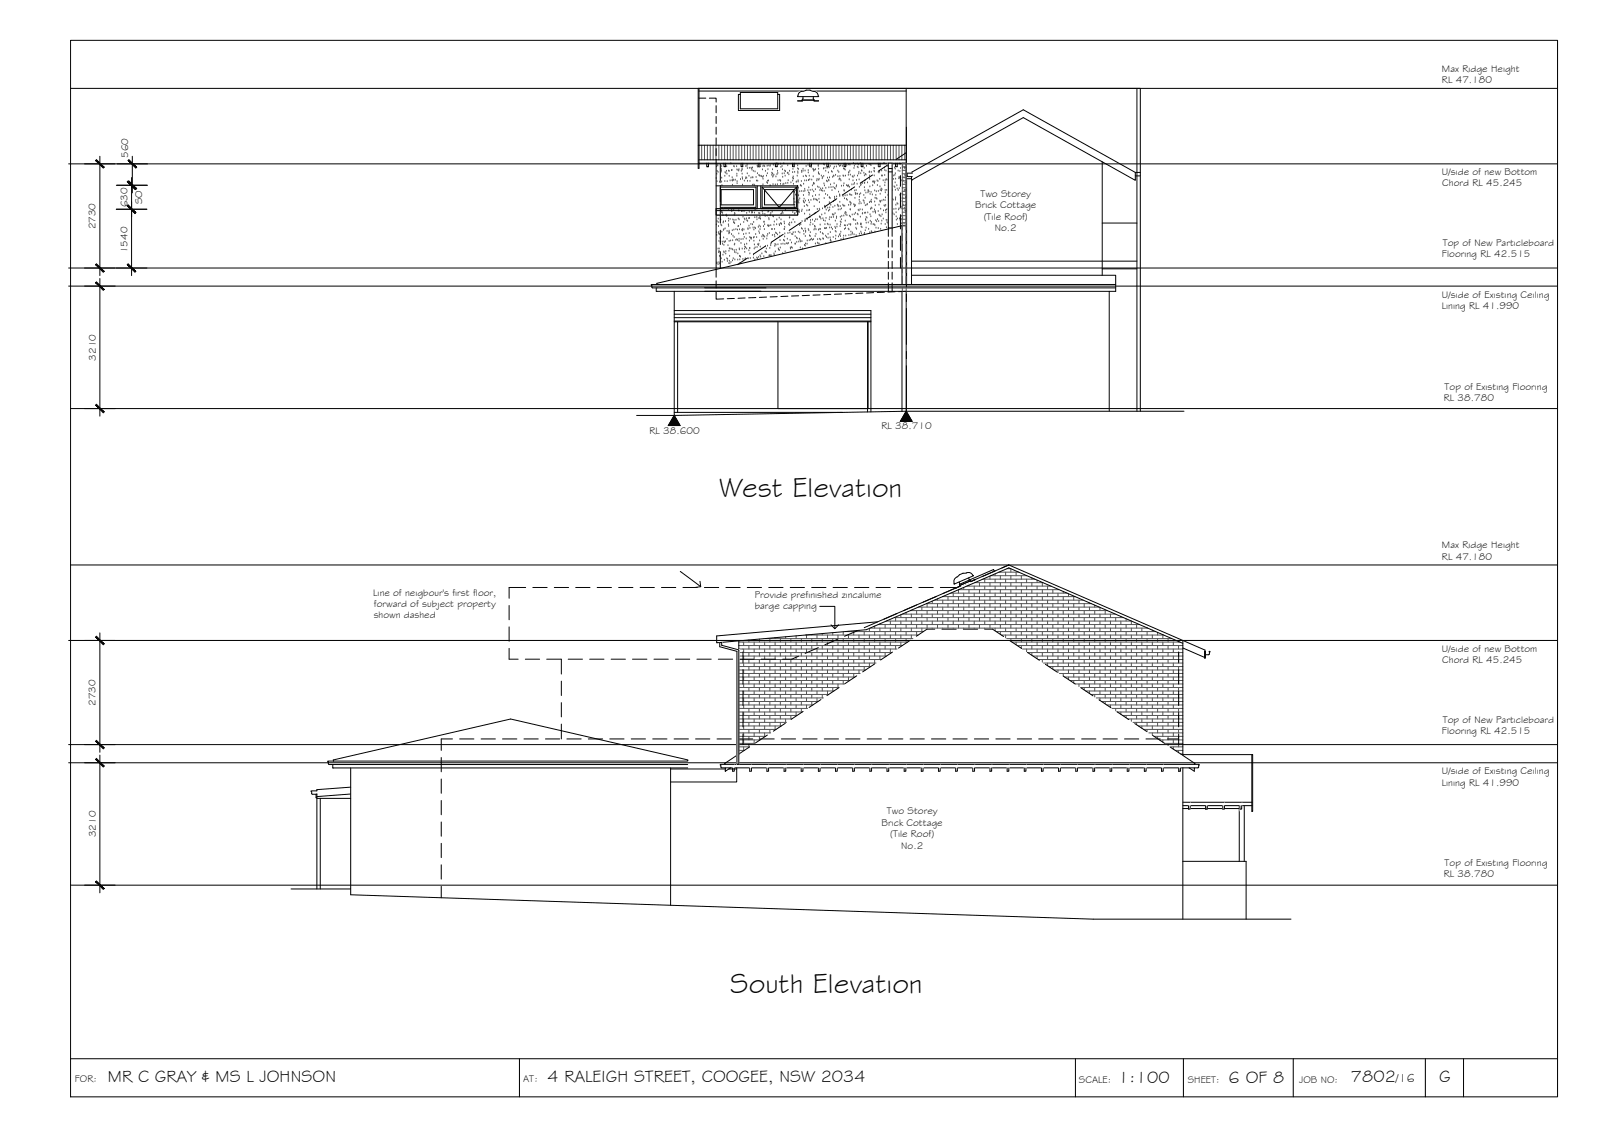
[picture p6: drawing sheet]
<svg xmlns="http://www.w3.org/2000/svg" width="420mm" height="297mm" viewBox="0 0 420 297" stroke-linecap="round" stroke-linejoin="round" font-family="sans-serif">
<defs><g id="words">
<g font-size="7.5">
<text x="188.6" y="130.4">West Elevation</text>
<text x="191.5" y="260.3">South Elevation</text>
</g>
<g font-size="4.5">
<text x="28.3" y="283.6">MR C GRAY &amp; MS L JOHNSON</text>
<text x="143.6" y="283.6">4 RALEIGH STREET, COOGEE, NSW 2034</text>
<text x="293.3" y="283.9">1:100</text>
<text x="322.2" y="283.9">6 OF 8</text>
<text x="354.3" y="283.8">7802</text>
<text x="377.4" y="283.8">G</text>
</g>
<text font-size="3.2" x="366.1" y="283.8">/16</text>
<g font-size="2.6">
<text x="378.2" y="18.8">Max Ridge Height</text>
<text x="378.2" y="21.8">RL 47.180</text>
<text x="33.6" y="41.4" transform="rotate(-90 33.6 41.4)">560</text>
<text x="378.2" y="45.9">U/side of new Bottom</text>
<text x="37.3" y="53.5" transform="rotate(-90 37.3 53.5)">SO</text>
<text x="257.1" y="51.6">Two Storey</text>
<text x="378.3" y="48.9">Chord RL 45.245</text>
<text x="33.4" y="54.3" transform="rotate(-90 33.4 54.3)">630</text>
<text x="255.8" y="54.6">Brick Cottage</text>
<text x="258" y="57.6">(Tile Roof)</text>
<text x="25.1" y="60.1" transform="rotate(-90 25.1 60.1)">2730</text>
<text x="260.9" y="60.6">No.2</text>
<text x="378.4" y="64.6">Top of New Particleboard</text>
<text x="33.4" y="66.4" transform="rotate(-90 33.4 66.4)">1540</text>
<text x="378.2" y="67.5">Flooring RL 42.515</text>
<text x="378.2" y="81">Lining RL 41.990</text>
<text x="378.2" y="78.1">U/side of Existing Ceiling</text>
<text x="25.1" y="94.5" transform="rotate(-90 25.1 94.5)">3210</text>
<text x="378.7" y="105.1">RL 38.780</text>
<text x="378.9" y="102.1">Top of Existing Flooring</text>
<text x="170.4" y="113.7">RL 38.600</text>
<text x="231.2" y="112.6">RL 38.710</text>
<text x="378.2" y="143.8">Max Ridge Height</text>
<text x="378.2" y="146.7">RL 47.180</text>
<text x="97.9" y="156.1">Line of neigbour's first floor,</text>
<text x="98" y="162">shown dashed</text>
<text x="98.1" y="159.1">forward of subject property</text>
<text x="197.9" y="156.6">Provide prefinished zincalume</text>
<text x="197.9" y="159.6">barge capping</text>
<text x="378.2" y="170.9">U/side of new Bottom</text>
<text x="378.3" y="173.8">Chord RL 45.245</text>
<text x="25.1" y="185.1" transform="rotate(-90 25.1 185.1)">2730</text>
<text x="378.4" y="189.5">Top of New Particleboard</text>
<text x="378.2" y="192.4">Flooring RL 42.515</text>
<text x="378.2" y="203">U/side of Existing Ceiling</text>
<text x="378.2" y="206">Lining RL 41.990</text>
<text x="232.6" y="213.5">Two Storey</text>
<text x="25.1" y="219.5" transform="rotate(-90 25.1 219.5)">3210</text>
<text x="231.2" y="216.5">Brick Cottage</text>
<text x="233.5" y="219.5">(Tile Roof)</text>
<text x="236.4" y="222.5">No.2</text>
<text x="378.9" y="227.1">Top of Existing Flooring</text>
<text x="378.7" y="230">RL 38.780</text>
<text x="19.6" y="283.8">FOR:</text>
<text x="137.2" y="283.6">AT:</text>
<text x="283" y="283.9">SCALE:</text>
<text x="311.5" y="283.9">SHEET:</text>
<text x="340.7" y="283.9">JOB NO:</text>
</g>
</g></defs>
<!-- layer: MASK -->
<g fill="#fff" stroke="#fff" stroke-width=".26">
<path d="M210.4 24h.3z"/>
<path d="M188.8 168.5l.5-.1z"/>
<path d="M253.9 150.1h.2z"/>
<path d="M255.1 150.9h.2z"/>
<path d="M251.3 151.2h.1z"/>
<path d="M254.3 152.3h.3z"/>
<path d="M250.3 153l.5-.2z"/>
<path d="M250.2 152.8h.6l-.5 .2z"/>
<path d="M250.2 153h.2z"/>
<path d="M250.2 153.1l.3-.1z"/>
<path d="M250.2 153h.3z"/>
<path d="M251.7 153.3h.3z"/>
<path d="M251.7 153.4l2.9-1.1z"/>
<path d="M251.7 153.5l.7-.1z"/>
<path d="M185.4 42.8l.4 .9v-.9zM185.4 42.8l.4 .9h-.4z"/>
<path d="M185.4 42.8l.4 .9v-.9zM185.4 42.8l.4 .9h-.4z"/>
<path d="M189.9 42.5l.4 1.2v-1.2zM189.9 42.5l.4 1.2h-.4z"/>
<path d="M194.4 42.5l.4 1.2v-1.2zM194.4 42.5l.4 1.2h-.4z"/>
<path d="M198.9 42.5l.4 1.2v-1.2zM198.9 42.5l.4 1.2h-.4z"/>
<path d="M203.4 42.5l.4 1.2v-1.2zM203.4 42.5l.4 1.2h-.4z"/>
<path d="M207.9 42.5l.4 1.2v-1.2zM207.9 42.5l.4 1.2h-.4z"/>
<path d="M212.4 42.5l.4 1.2v-1.2zM212.4 42.5l.4 1.2h-.4z"/>
<path d="M216.9 42.5l.4 1.2v-1.2zM216.9 42.5l.4 1.2h-.4z"/>
<path d="M221.4 42.5l.4 1.2v-1.2zM221.4 42.5l.4 1.2h-.4z"/>
<path d="M225.9 42.5l.4 1.2v-1.2zM225.9 42.5l.4 1.2h-.4z"/>
<path d="M230.4 42.5l.4 1.2v-1.2zM230.4 42.5l.4 1.2h-.4z"/>
<path d="M234.9 42.5l.4 1.2v-1.2zM234.9 42.5l.4 1.2h-.4z"/>
<path d="M309.1 201.3h.5l-.5 .9zM309.1 201.3h.5l-.5 .9zM309.6 201.3l-.5 .9h.5zM309.6 201.3l-.5 .9h.5z"/>
<path d="M304.6 200.9h.5l-.5 1.3zM305.1 200.9l-.5 1.3h.5z"/>
<path d="M300.1 200.9h.5l-.5 1.3zM300.6 200.9l-.5 1.3h.5z"/>
<path d="M295.6 200.9h.5l-.5 1.3zM296.1 200.9l-.5 1.3h.5z"/>
<path d="M291.1 200.9h.5l-.5 1.3zM291.6 200.9l-.5 1.3h.5z"/>
<path d="M286.6 200.9h.5l-.5 1.3zM287.1 200.9l-.5 1.3h.5z"/>
<path d="M282.1 200.9h.5l-.5 1.3zM282.6 200.9l-.5 1.3h.5z"/>
<path d="M277.6 200.9h.5l-.5 1.3zM278.1 200.9l-.5 1.3h.5z"/>
<path d="M273.1 200.9h.5l-.5 1.3zM273.6 200.9l-.5 1.3h.5z"/>
<path d="M268.6 200.9h.5l-.5 1.3zM269.1 200.9l-.5 1.3h.5z"/>
<path d="M264.1 200.9h.5l-.5 1.3zM264.6 200.9l-.5 1.3h.5z"/>
<path d="M259.6 200.9h.5l-.5 1.3zM260.1 200.9l-.5 1.3h.5z"/>
<path d="M255.1 200.9h.5l-.5 1.3zM255.6 200.9l-.5 1.3h.5z"/>
<path d="M250.6 200.9h.5l-.5 1.3zM251.1 200.9l-.5 1.3h.5z"/>
<path d="M246.1 200.9h.5l-.5 1.3zM246.6 200.9l-.5 1.3h.5z"/>
<path d="M241.6 200.9h.5l-.5 1.3zM242.1 200.9l-.5 1.3h.5z"/>
<path d="M237.1 200.9h.5l-.5 1.3zM237.6 200.9l-.5 1.3h.5z"/>
<path d="M232.6 200.9h.5l-.5 1.3zM233.1 200.9l-.5 1.3h.5z"/>
<path d="M228.1 200.9h.5l-.5 1.3zM228.6 200.9l-.5 1.3h.5z"/>
<path d="M223.6 200.9h.5l-.5 1.3zM224.1 200.9l-.5 1.3h.5z"/>
<path d="M219.1 200.9h.5l-.5 1.3zM219.6 200.9l-.5 1.3h.5z"/>
<path d="M214.6 200.9h.5l-.5 1.3zM215.1 200.9l-.5 1.3h.5z"/>
<path d="M210.1 200.9h.5l-.5 1.3zM210.6 200.9l-.5 1.3h.5z"/>
<path d="M205.6 200.9h.5l-.5 1.3zM206.1 200.9l-.5 1.3h.5z"/>
<path d="M201.1 200.9h.5l-.5 1.3zM201.6 200.9l-.5 1.3h.5z"/>
<path d="M196.6 200.9h.5l-.5 1.3zM197.1 200.9l-.5 1.3h.5z"/>
<path d="M192.1 200.9h.5l-.5 1.3zM192.6 200.9l-.5 1.3h.5z"/>
<path d="M316.2 211.2h.4l-.4 .9zM316.2 211.2h.4l-.4 .9zM316.6 211.2l-.4 .9h.4zM316.6 211.2l-.4 .9h.4z"/>
<path d="M311.7 210.9h.5l-.5 1.2zM312.2 210.9l-.5 1.2h.5z"/>
<path d="M320.7 210.9h.4l-.4 1.2zM321.1 210.9l-.4 1.2h.4z"/>
<path d="M325.2 210.9h.5l-.5 1.2zM325.7 210.9l-.5 1.2h.5z"/>
<path d="M211.4 23.6l1.3 .2zM211.2 23.8l.2-.2 1.3 .2z"/>
<path d="M211.2 23.8l1.8 .1zM210.9 23.9h2.1z"/>
<path d="M210.9 23.9h2.4zM210.6 23.9h2.7z"/>
<path d="M210.6 23.9h2.7zM210.6 23.9l2.6 .1z"/>
<path d="M213.3 23.9l.2 .1zM213.2 24h.3z"/>
<path d="M210.7 24h2.5zM210.7 24h2.5z"/>
<path d="M210.4 24h.3zM210.4 24h.3z"/>
<path d="M213.2 24h.4zM213.1 24h.5z"/>
<path d="M210.7 24h2.5zM210.7 24h2.4z"/>
<path d="M210.4 24h.4zM210.3 24h.5z"/>
<path d="M213.1 24h.6zM213 24h.7z"/>
<path d="M210.8 24h2.3zM210.8 24h2.2z"/>
<path d="M210.3 24h.6zM210.1 24h.8z"/>
<path d="M213 24h.7zM213 24h.7zM213 24h.7zM213 24h.7z"/>
<path d="M210.9 24h2.1zM210.9 24h2.1z"/>
<path d="M210.1 24h.8zM210.1 24h.8z"/>
<path d="M213 24l.9 .1zM212.9 24.1h1z"/>
<path d="M210.9 24h2.1zM210.9 24l2 .1z"/>
<path d="M210.1 24l.9 .1zM210 24.1h1z"/>
<path d="M210 24.1h1.1zM210 24.1h1.1z"/>
<path d="M212.9 24.1h1zM212.8 24.1h1.1z"/>
<path d="M211 24.1h1.9zM211 24.1h1.8z"/>
<path d="M210 24.1h1.1zM209.9 24.1h1.2z"/>
<path d="M212.8 24.1l1.3 .1zM212.7 24.2h1.4z"/>
<path d="M211.1 24.1h1.7zM211.1 24.1l1.6 .1z"/>
<path d="M209.9 24.1l1.3 .1zM209.8 24.2h1.4z"/>
<path d="M209.8 24.2h1.4zM209.8 24.2h1.4z"/>
<path d="M212.7 24.2h1.4zM212.7 24.2h1.4z"/>
<path d="M211.2 24.2h1.5zM211.2 24.2h1.5z"/>
<path d="M209.8 24.2h1.4zM209.8 24.2h1.4z"/>
<path d="M212.7 24.2l1.5 .1zM212.7 24.2l1.5 .1z"/>
<path d="M211.2 24.2h1.5zM211.2 24.2l1.4 .1z"/>
<path d="M209.8 24.2l1.5 .1zM209.8 24.2l1.5 .1z"/>
<path d="M212.6 24.3l1.7 .1zM212.6 24.3l1.7 .1z"/>
<path d="M211.3 24.3h1.3zM211.3 24.3l1.2 .1z"/>
<path d="M209.7 24.3l1.7 .1zM209.6 24.4h1.8z"/>
<path d="M212.5 24.4h1.8zM212.5 24.4h1.8z"/>
<path d="M212.5 24.4h1.8zM212.5 24.4h1.8z"/>
<path d="M211.4 24.4h1.1zM211.4 24.4h1.1z"/>
<path d="M209.6 24.4h1.8zM209.6 24.4h1.8z"/>
<path d="M212.5 24.4l1.9 .1-.1-.1zM212.5 24.4l1.9 .1h-1.9z"/>
<path d="M211.4 24.4l1.1 .1v-.1zM211.4 24.4l1.1 .1h-1.1z"/>
<path d="M209.6 24.4l1.8 .1v-.1zM209.6 24.4l1.8 .1h-1.9z"/>
<path d="M209.5 24.5h4.9zM209.5 24.5h4.9zM209.5 24.5h4.9zM209.5 24.5h4.9z"/>
<path d="M209.5 24.5l5 .3-.1-.3zM209.5 24.5l5 .3h-5.1zM209.4 24.8h5.1zM209.4 24.8h5.1z"/>
<path d="M209.4 24.8l5.2 .2-.1-.2zM209.4 24.8l5.2 .2h-5.3zM209.3 25h5.3zM209.3 25h5.3z"/>
<path d="M209.3 25l5.3 .2v-.2zM209.3 25l5.3 .2h-5.3z"/>
<path d="M209.3 25.2h5.4zM209.2 25.2h5.5z"/>
<path d="M209.2 25.2l5.5 .1zM209.2 25.2l5.5 .1z"/>
<path d="M210.6 25.3l2.7 .5v-.5zM210.6 25.3l2.7 .5h-2.7z"/>
<path d="M210.6 25.8h2.7zM210.6 25.8h2.7z"/>
<path d="M210.6 25.8h2.7zM210.6 25.8h2.7z"/>
<path d="M210.6 25.8l2.7 .1zM210.6 25.8l2.7 .1z"/>
<path d="M210.6 25.9h2.7zM210.6 25.9h2.7z"/>
<path d="M210.6 25.9l2.7 .1zM210.6 25.9l2.7 .1z"/>
<path d="M210.6 26h2.7zM210.6 26h2.7z"/>
<path d="M210.6 26h2.8zM210.6 26h2.8z"/>
<path d="M210.5 26h2.9zM210.5 26h2.9z"/>
<path d="M210.5 26l2.9 .1zM210.5 26l2.9 .1zM210.5 26.1h2.9zM210.5 26.1h2.9z"/>
<path d="M210.5 26.1l3 .1zM210.5 26.1l3 .1z"/>
<path d="M210.4 26.2h3.1zM210.4 26.2h3.1z"/>
<path d="M210.4 26.2l3.1 .3v-.3zM210.4 26.2l3.1 .3h-3.1z"/>
<path d="M233 42.8l1 16.9v-16.9zM233 42.8l1 16.9h-1z"/>
<path d="M188.8 168.5h.5l-.5 .7zM189.3 168.5l-.5 .7h.5z"/>
<path d="M188.8 169.2h.5l-.5 .4zM188.8 169.6h1.9l-1.4-.4z"/>
<path d="M188.8 169.6h1.9l1.1 .8zM190.7 169.6l1.1 .8h2z"/>
<path d="M191.8 170.4h2l-.5 .4zM193.3 170.8h.5v-.4z"/>
<path d="M193.3 170.8h.5l-.5 29.6zM193.8 170.8l-.5 29.6h.5z"/>
<path d="M253.7 150.1h.4zM253.7 150.1h.6z"/>
<path d="M253.7 150.1h.6zM253.7 150.1h.6z"/>
<path d="M253.5 150.2l.8-.1zM253.5 150.2h1.1z"/>
<path d="M253.5 150.2h1.1zM253.5 150.2h1.1z"/>
<path d="M253.2 150.3l.3-.1zM253.2 150.3l.3-.1z"/>
<path d="M253.4 150.3l1.2-.1zM253.4 150.3h1.3z"/>
<path d="M253.2 150.3h.2zM253.2 150.3h.2z"/>
<path d="M253.1 150.3h.2zM253.1 150.3h.2z"/>
<path d="M253.3 150.3h1.4zM253.3 150.3h1.4z"/>
<path d="M252.5 150.3h.2zM252.5 150.3h.2z"/>
<path d="M252.5 150.3h.2zM252.5 150.3h.4z"/>
<path d="M252.9 150.3h.4zM252.9 150.3h.4z"/>
<path d="M252.5 150.3h.8zM252.5 150.3h.8z"/>
<path d="M253.3 150.3h1.4zM253.3 150.3h1.4z"/>
<path d="M252.3 150.4l1-.1zM252.3 150.4l1-.1z"/>
<path d="M253.2 150.4l1.5-.1zM253.2 150.4h1.6z"/>
<path d="M252.1 150.5l1.1-.1zM252.1 150.5l1.1-.1z"/>
<path d="M253.2 150.4h1.6zM253.1 150.5h1.8z"/>
<path d="M252 150.5h1.1zM252 150.5h1.1z"/>
<path d="M253.1 150.5h1.8zM253.1 150.5h1.8z"/>
<path d="M251.7 150.7l1.4-.2zM251.7 150.7l1.4-.2z"/>
<path d="M253.1 150.5h1.8l-1.9 .2zM253 150.7h2zM253 150.7h2zM253 150.7h2z"/>
<path d="M251.6 150.7h1.4zM251.6 150.7h1.4z"/>
<path d="M253 150.7h2zM253 150.7h2.1z"/>
<path d="M251.6 150.7h1.4l-1.4 .1zM251.6 150.8l1.4-.1z"/>
<path d="M253 150.7h2.1l-2.1 .1zM253 150.8h2.1z"/>
<path d="M253 150.8h2.1zM252.9 150.8h2.3z"/>
<path d="M251.6 150.8h1.4zM251.5 150.9l1.5-.1z"/>
<path d="M252.9 150.8h2.3zM252.9 150.9l2.3-.1z"/>
<path d="M251.5 150.9h1.4zM251.5 150.9h1.4z"/>
<path d="M252.9 150.9h2.2zM252.9 150.9h2.2z"/>
<path d="M255 151l.3-.1zM255 151l.3-.1z"/>
<path d="M251.4 151l1.5-.1zM251.4 151l1.5-.1z"/>
<path d="M252.9 150.9h2.1zM252.9 151l2.1-.1z"/>
<path d="M251.4 151h1.5l-1.6 .1zM251.3 151.1h1.6v-.1z"/>
<path d="M252.9 151h2l-2 .1zM252.9 151.1h1.7l.3-.1z"/>
<path d="M251.3 151.1h1.6zM251.2 151.1h1.7z"/>
<path d="M251.1 151.2l1.8-.1zM251.1 151.2l1.8-.1z"/>
<path d="M251.3 151.2h1.4zM251.4 151.2h1.3z"/>
<path d="M251.1 151.2h.2zM251.1 151.2h.2z"/>
<path d="M251.1 151.2h.2zM251.1 151.2h.2z"/>
<path d="M251.1 151.2h.3zM251.1 151.2h.4z"/>
<path d="M251.4 151.2h1.2zM251.5 151.2h1.1z"/>
<path d="M251.1 151.3l.4-.1zM251.1 151.3h.5z"/>
<path d="M251.5 151.2h1.1zM251.6 151.3l1-.1z"/>
<path d="M251 151.3h.6zM251 151.3h.7z"/>
<path d="M251.6 151.3h1zM251.7 151.3h.9z"/>
<path d="M251 151.3h.7zM250.9 151.3h.8z"/>
<path d="M251.7 151.3h.8zM251.7 151.3h.8z"/>
<path d="M250.8 151.4l.9-.1zM250.8 151.4h1.1z"/>
<path d="M251.7 151.3h.7zM251.9 151.4l.5-.1z"/>
<path d="M251.9 151.4h.4zM251.9 151.4h.4z"/>
<path d="M250.8 151.4h1.1zM250.8 151.4h1.1z"/>
<path d="M250.6 151.5l1.3-.1zM250.6 151.5h1.4z"/>
<path d="M251.9 151.4h.4zM252 151.5l.3-.1z"/>
<path d="M252 151.5l.9-.4h1.7zM252 151.5h1.6l1-.4z"/>
<path d="M253.8 151.5l1.5-.5zM253.8 151.5l1.5-.5z"/>
<path d="M250.6 151.5h1.4zM250.6 151.5h1.4z"/>
<path d="M252 151.5h1.6zM252 151.5h1.6z"/>
<path d="M253.8 151.5h.2zM253.8 151.5h.2z"/>
<path d="M250.6 151.5h3zM250.6 151.5h3z"/>
<path d="M250.6 151.5h3l-3.1 .2zM250.5 151.7h2.7l.4-.2z"/>
<path d="M250.5 151.7h2.7l-2.9 .2zM250.3 151.9h2.5l.4-.2z"/>
<path d="M252.8 151.9l2.5-1zM252.8 151.9l2.5-1z"/>
<path d="M250.3 151.9h2.5zM250.3 151.9h2.5z"/>
<path d="M252.7 151.9h.2zM252.7 151.9h.2z"/>
<path d="M253.1 151.9l.9-.4zM253.1 151.9h1.1l-.2-.4z"/>
<path d="M250.3 151.9h2.4zM250.3 152l2.4-.1z"/>
<path d="M252.5 152l.3-.1zM252.5 152l.3-.1z"/>
<path d="M252.9 152l1.3-.1zM252.9 152h1.3z"/>
<path d="M250.3 152h2.2zM250.2 152.1l2.3-.1z"/>
<path d="M252.4 152.1l.2-.1zM252.4 152.1l.2-.1z"/>
<path d="M252.7 152.1l1.5-.1zM252.7 152.1h1.6z"/>
<path d="M250.2 152.1h2.2zM250.2 152.1h2.2z"/>
<path d="M252.3 152.1h.2zM252.3 152.1h.2z"/>
<path d="M252.4 152.1l1.6-.6zM252.4 152.1l1.6-.6z"/>
<path d="M252.6 152.1h1.7zM252.6 152.1h1.8z"/>
<path d="M252.3 152.2l.3-.1zM252.3 152.2l.3-.1z"/>
<path d="M252.5 152.2l1.9-.1zM252.5 152.2h2z"/>
<path d="M252.5 152.2h2zM252.5 152.2h2z"/>
<path d="M252.3 152.3l2.2-.1zM252.3 152.3l2.2-.1z"/>
<path d="M250.2 152.1h2.1l-2.1 .2zM250.2 152.3h1.6l.5-.2z"/>
<path d="M251.8 152.3l.6-.2zM251.8 152.3l.6-.2z"/>
<path d="M250.2 152.3h1.6l-1.6 .2zM250.2 152.5l1.6-.2z"/>
<path d="M251.5 152.5l.4-.2zM251.5 152.5l.4-.2z"/>
<path d="M251.6 152.5l.9-.3zM251.6 152.5l.9-.3z"/>
<path d="M251.8 152.5l.5-.2h2zM251.8 152.5h2.1l.4-.2z"/>
<path d="M254.1 152.5l.5-.2zM254.1 152.5h.5v-.2z"/>
<path d="M250.2 152.5h1.3zM250.2 152.5h1.3z"/>
<path d="M251.3 152.5h.3zM251.3 152.5h.3z"/>
<path d="M251.4 152.5h.4zM251.4 152.5h.4z"/>
<path d="M251.7 152.5h2.2zM251.7 152.5h2.2z"/>
<path d="M251.3 152.6l.4-.1zM251.3 152.6l.4-.1z"/>
<path d="M251.6 152.6l2.1-.1zM251.6 152.6l2.1-.1z"/>
<path d="M250.2 152.5h1.1l-1.1 .3zM250.2 152.8l1.1-.3z"/>
<path d="M250.8 152.8l.6-.3zM250.8 152.8l.6-.3z"/>
<path d="M250.9 152.8l.7-.2zM250.9 152.8l.7-.2z"/>
<path d="M250.3 153l.6-.2zM250.3 153l.6-.2z"/>
<path d="M250.4 153l.7-.2zM250.4 153l.7-.2z"/>
<path d="M251.6 152.6h2l-1.9 .4zM251.7 153h1l.9-.4z"/>
<path d="M250.3 153h.1zM250.3 153h.1z"/>
<path d="M250.3 153h.4zM250.3 153h.4z"/>
<path d="M251.7 153h1zM251.7 153h1z"/>
<path d="M250.2 153h.3zM250.2 153h.3z"/>
<path d="M251.7 153h.8zM251.7 153.1l.8-.1z"/>
<path d="M251.7 153.1h.7zM251.8 153.2l.6-.1z"/>
<path d="M251.8 153.2h.4zM251.7 153.3l.5-.1z"/>
<path d="M251.7 153.4l2.9-1.1zM251.7 153.4h.2z"/>
<path d="M251.9 153.4l2.2-.9h.5zM251.9 153.4h.5l2.2-.9z"/>
<path d="M251.7 153.5l.7-.1zM251.7 153.5l.1 .2 .4-.2z"/>
</g>
<g fill="none" stroke="#fff" stroke-width=".26">
<path d="M185.4 42.8h.4v.9h-.4zM189.9 42.8h.4v.9h-.4zM194.4 42.8h.4v.9h-.4zM198.9 42.8h.4v.9h-.4zM203.4 42.8h.4v.9h-.4zM207.9 42.8h.4v.9h-.4zM212.4 42.8h.4v.9h-.4zM216.9 42.8h.4v.9h-.4zM221.4 42.8h.4v.9h-.4zM225.9 42.8h.4v.9h-.4zM230.4 42.8h.4v.9h-.4zM234.9 42.8h.4v.9h-.4z"/>
<path d="M192.1 201.3h.5v.9h-.5zM196.6 201.3h.5v.9h-.5zM201.1 201.3h.5v.9h-.5zM205.6 201.3h.5v.9h-.5zM210.1 201.3h.5v.9h-.5zM214.6 201.3h.5v.9h-.5zM219.1 201.3h.5v.9h-.5zM223.6 201.3h.5v.9h-.5zM228.1 201.3h.5v.9h-.5zM232.6 201.3h.5v.9h-.5zM237.1 201.3h.5v.9h-.5zM241.6 201.3h.5v.9h-.5z"/>
<path d="M246.1 201.3h.5v.9h-.5zM250.6 201.3h.5v.9h-.5zM255.1 201.3h.5v.9h-.5zM259.6 201.3h.5v.9h-.5zM264.1 201.3h.5v.9h-.5zM268.6 201.3h.5v.9h-.5zM273.1 201.3h.5v.9h-.5zM277.6 201.3h.5v.9h-.5zM282.1 201.3h.5v.9h-.5zM286.6 201.3h.5v.9h-.5zM291.1 201.3h.5v.9h-.5zM295.6 201.3h.5v.9h-.5z"/>
<path d="M300.1 201.3h.5v.9h-.5zM304.6 201.3h.5v.9h-.5zM309.1 201.3h.5v.9h-.5zM311.7 211.2h.5v.9h-.5zM316.2 211.2h.4v.9h-.4zM320.7 211.2h.4v.9h-.4zM325.2 211.2h.5v.9h-.5z"/>
</g>
<!-- layer: NEWWORK -->
<g fill="none" stroke="#000" stroke-width=".26">
<path d="M183.1 38.1h54.6M183.3 23.2v20.9h-.2v-20.9h54.6v36M183.3 23.9h54.4M209.7 24.3l1.2-.4a2.49 2.49 0 0 1 2.4 0 1.45 1.45 0 0 1 1.4 1.4h-5.5zM210.4 26.2h3.1M210.6 25.3l-.2 1.2h-1.2h1.2v-.3h3.1v.3h1.2h-1.2l-.2-1.2M183.3 41.9h54.4M183.3 42.8h54.4M185.4 42.8v.9h.4v-.9M187.8 48.7h10.8v6h-9.7M187.8 54.7h21.4v1.7h-21.4zM187.8 42.8v29.9"/>
<path d="M187.8 55.2h21.4M189.9 42.8v.9h.4v-.9M194.4 42.8v.9h.4v-.9M198.6 48.7h.9M198.9 42.8v.9h.4v-.9M199.5 48.7h9.7v6h-9.7zM203.4 42.8v.9h.4v-.9M207.9 42.8v.9h.4v-.9M212.4 42.8v.9h.4v-.9M216.9 42.8v.9h.4v-.9M221.4 42.8v.9h.4v-.9M225.9 42.8v.9h.4v-.9"/>
<path d="M230.4 42.8v.9h.4v-.9M234.9 42.8v.9h.4v-.9M187.8 76.4v2h2M187.8 73.6v1.9M192.6 78.2l-1.9 .1M195.4 78.1l-1.8 .1M198.2 78l-1.9 .1M201 77.9l-1.8 .1M203.8 77.8h-1.8M206.7 77.7h-1.9M209.5 77.5l-1.9 .1M212.3 77.4l-1.9 .1"/>
<path d="M215.1 77.3l-1.9 .1M217.9 77.2l-1.9 .1M220.7 77.1h-1.9M223.5 77h-1.9M226.3 76.8l-1.8 .1M229.1 76.7l-1.8 .1M232 76.6l-1.9 .1M234.8 76.5l-1.9 .1M237.7 76.4l-2 .1M251.6 152.6l.1 .8M253.5 150.2l-.3 .1a2.48 2.48 0 0 0-2.2 1 1.43 1.43 0 0 0-.7 1.8l5-2.1a1.44 1.44 0 0 0-1.9-.8M254 151.5l.6 1 1.1-.5-1.1 .5v-.2l-2.9 1.2 .1 .2-1.1 .5 1.1-.5-.1-.3"/>
<path d="M254.6 152.3l-2.9 1.2M254.6 152.3v.2M189.3 168.4l-.5 .1M193.8 168v29.7M310.2 168.7l-45.6-19.8-37.4 16.2-39.2 3.4v-1.8l42.2-3.7 34.4-14.9 51.4 22.3v2.1M310.2 169.9l5.8 2.5M310.2 167.9v30.1M316 170.8v1.8v-1.8v.9h1l.2-.2M317.1 170.9h.3l-.2 .1v.5"/>
</g>
<!-- layer: BORDER -->
<path d="M18.5 10.6h390v277h-390zM18.5 277.6h390M136.2 277.6v10M282.1 277.6v10M310.4 277.6v10M339.2 277.6v10M373.8 277.6v10M383.8 277.6v10" fill="none" stroke="#000" stroke-width=".26"/>
<!-- layer: CEILING-FLOOR LINES -->
<path d="M18.5 23.2h390M18 43h390.5M18 70.3h390.5M18 75h390.5M18.5 107.1h390M18.5 148.1h390M18 167.9h390.5M18 195.2h390.5M18 200h390.5M18.5 232.1h390" fill="none" stroke="#000" stroke-width=".26"/>
<!-- layer: EXISTING -->
<g fill="none" stroke="#000" stroke-width=".26">
<path d="M237.7 23.2h61.4v84.6M237.7 40l-2.6 1.8M298.2 23.2v84.6M210.1 58.3l-3.1 2.1M214.8 55.2l-3.1 2.1M219.5 52.1l-3.1 2.1M224.2 49l-3.2 2.1M228.8 45.9l-3.1 2.1M233.5 42.8l-3.1 2M236.6 59.2l-64.3 15.1v.3h120.3M236.6 59.2h1.1v15.4M236.6 59.2v15.4"/>
<path d="M237.9 46.1l.2 .2M238.1 46.3h1.2M239.1 46.9h-1.3v27.7M239.1 46.3v28.3M239.1 47.2h.2M239.1 45.1l29.3-16.3 29.4 16.4M239.3 45.4h-1.5l.1 .7M289.1 42.4v29.8M289.1 58.5h9.1M297.8 45.2v2.1l-29.4-16.5-29.1 16.3M297.8 45.2h1.3M297.8 46.1h1.3"/>
<path d="M172.3 74.6l-1.5 .1 .4 .8h121.4M176.8 76.4v32.5M196 67.7l-2.6 1.7M200.7 64.6l-3.1 2M205.4 61.4l-3.1 2.1M236.6 76.4v31.4M237.7 76.4v31.4M239.1 72.2h53.5v4.2h-120.5v-.9M239.1 68.5h59.1M289.1 70.5h9.1M290.9 76.4v31.4M176.8 81.4h51.6v26.6"/>
<path d="M176.8 82.4h51.6M176.8 83.3h51.6M176.8 84.2h51.6M176.8 84.4h51.6M177.7 84.4v23.7M204 84.4v22.7h23.7v-22.7M227.5 84.4v23.6M176.8 108.1h44.1M224.7 177.2l-3.1 2.1M229.4 174.1l-3.1 2M234.1 171l-3.1 2M238.8 167.8l-3.2 2.1"/>
<path d="M245.2 164.9h-2.1l-2.8 1.9M247 164.9h3.8M252.7 164.9h3.7M258.3 164.9h2l2.9 2M264.8 167.9l3.1 2.1M269.5 171l3.1 2.1M274.2 174.2l3.1 2M278.9 177.2l3.1 2.1M87.4 199.2l46.5-10.7 46.5 10.7v.3h-92.9zM87.5 199.5l-1.5 .1 .3 .8M196.6 195.8l-6.5 4.4 .1 .2h123M201.3 192.7l-3.2 2.1"/>
<path d="M206 189.6l-3.2 2.1M210.6 186.5l-3.1 2.1M215.3 183.4l-3.1 2.1M220 180.3l-3.1 2.1M283.6 180.4l3.1 2M288.2 183.5l3.2 2M292.9 186.6l3.1 2.1M297.6 189.7l3.1 2.1M302.3 192.8l3.1 2.1M307 195.9l2.9 1.9h18.6v14.9h-.2v-14.9M310.2 198l3.2 2.2-.2 .2M82.9 208.2v.9h.2"/>
<path d="M83.1 208.1v25M83.1 209.3h8.9M84 209.3v23.8M86.3 200.4h94.1M87.3 200.4v.9h93.1M92 206.4l-8.9 .6v.3l-1.5 .1 .2 .8h1.3M92 201.3v33.3M92 208.2l-8.9 .6M175.9 201.3v36M175.9 201.6h14.3M190.2 200.4l-1.3 .1 .2 .7 1.1 .1v.9M190.2 202.2h.1"/>
<path d="M190.2 201.3h123M191.1 201.6h2.1M191.6 201.3l-1.4 .9M192.1 201.3v.9h.5v-.9M193.2 201.3v3.7h-17.3M196.6 201.3v.9h.5v-.9M201.1 201.3v.9h.5v-.9M205.6 201.3v.9h.5v-.9M210.1 201.3v.9h.5v-.9M214.6 201.3v.9h.5v-.9M219.1 201.3v.9h.5v-.9M223.6 201.3v.9h.5v-.9"/>
<path d="M228.1 201.3v.9h.5v-.9M232.6 201.3v.9h.5v-.9M237.1 201.3v.9h.5v-.9M241.6 201.3v.9h.5v-.9M246.1 201.3v.9h.5v-.9M250.6 201.3v.9h.5v-.9M255.1 201.3v.9h.5v-.9M259.6 201.3v.9h.5v-.9M264.1 201.3v.9h.5v-.9M268.6 201.3v.9h.5v-.9M273.1 201.3v.9h.5v-.9M277.6 201.3v.9h.5v-.9"/>
<path d="M282.1 201.3v.9h.5v-.9M286.6 201.3v.9h.5v-.9M291.1 201.3v.9h.5v-.9M295.6 201.3v.9h.5v-.9M300.1 201.3v.9h.5v-.9M304.6 201.3v.9h.5v-.9M309.1 201.3v.9h.5v-.9M310.2 201.3v39.7M310.2 210.3h18.1M310.2 211.2h18.1M310.2 212h14.8M311.7 211.2v.9h.5v-.9"/>
<path d="M313.2 200.4l1.4 .1-.3 .7-1.1 .1v.9l-1.3-.9M316.2 211.2v.9h.4v-.9M320.7 211.2v.9h.4v-.9M325 211.2v14.6M325.2 211.2v.9h.5v-.9M326.3 211.2v14.6M310.2 225.8h16.6v15.2"/>
</g>
<!-- layer: BOUNDARY -->
<path d="M237.7 33.4v11.9M237.7 47.2v1.8M237.7 50.9v9.4M237.7 62.1v1.9M237.7 65.9v9.4M237.7 77.1v1.9M237.7 80.9v9.4M237.7 92.2v1.8M237.7 95.9v11.9" fill="none" stroke="#000" stroke-width=".26"/>
<!-- layer: HATCH -->
<g fill="none" stroke="#545454" stroke-width=".26">
<path d="M184 38.1v3.8M184.8 38.1v3.8M185.5 38.1v3.8M186.3 38.1v3.8M187 38.1v3.8M187.8 38.1v3.8M188.5 38.1v3.8M189.3 38.1v3.8M190 38.1v3.8M190.8 38.1v3.8M191.5 38.1v3.8M192.3 38.1v3.8"/>
<path d="M193 38.1v3.8M193.8 38.1v3.8M194.5 38.1v3.8M195.3 38.1v3.8M196 38.1v3.8M196.8 38.1v3.8M197.5 38.1v3.8M198.3 38.1v3.8M199 38.1v3.8M199.8 38.1v3.8M200.5 38.1v3.8M201.3 38.1v3.8"/>
<path d="M202 38.1v3.8M202.8 38.1v3.8M203.5 38.1v3.8M204.3 38.1v3.8M205 38.1v3.8M205.8 38.1v3.8M206.5 38.1v3.8M207.3 38.1v3.8M208 38.1v3.8M208.8 38.1v3.8M209.5 38.1v3.8M210.3 38.1v3.8"/>
<path d="M211 38.1v3.8M211.8 38.1v3.8M212.5 38.1v3.8M213.3 38.1v3.8M214 38.1v3.8M214.8 38.1v3.8M215.5 38.1v3.8M216.3 38.1v3.8M217 38.1v3.8M217.8 38.1v3.8M218.5 38.1v3.8M219.3 38.1v3.8"/>
<path d="M220 38.1v3.8M220.8 38.1v3.8M221.5 38.1v3.8M222.3 38.1v3.8M223 38.1v3.8M223.8 38.1v3.8M224.5 38.1v3.8M225.3 38.1v3.8M226 38.1v3.8M226.8 38.1v3.8M227.5 38.1v3.8M228.3 38.1v3.8"/>
<path d="M229 38.1v3.8M229.8 38.1v3.8M230.5 38.1v3.8M231.3 38.1v3.8M232 38.1v3.8M232.8 38.1v3.8M233.5 38.1v3.8M234.3 38.1v3.8M235 38.1v3.8M235.8 38.1v3.8M236.5 38.1v3.8M237.3 38.1v3.8"/>
<path d="M187.8 54.7h21.4v1.7h-21.4zM187.8 46.8h.1M187.9 58.9h.1M187.9 56.4h.1M187.9 43.7h.1M188 45.7h.1M188.1 47.6h.1M188.1 58.1h.1M188.1 44.9h.1M188.1 43.3h.1M188.3 43.5h.1M188.3 45.2h.1"/>
<path d="M188.4 57.4h.1M188.4 58.3h.1M188.4 59.4h.1M188.7 47.8h.1M188.9 47.7h.1M188.9 47.5h.1M189 57.7h.1M189 47.9h.1M189.1 59h.1M189.2 45.1h.1M189.2 44.3h.1M189.2 55.8h.1"/>
<path d="M189.2 55.4h.1M189.2 44.7h.1M189.3 47.7h.1M189.3 46.7h.1M189.3 43.7h.1M189.3 59.2h.1M189.3 48.7h.1M189.3 55.6h.1M189.5 55.9h.1M189.6 56.5h.1M189.7 58.5h.1M189.7 54.8h.1"/>
<path d="M189.7 58.2h.1M190.1 47.6h.1M190.1 46.2h.1M190.2 45.2h.1M190.3 58.1h.1M190.4 45.4h.1M190.4 56.5h.1M190.5 56.4h.1M190.5 44.9h.1M190.6 43.7h.1M190.6 56.7h.1M190.7 45.6h.1"/>
<path d="M190.7 47.6h.1M191 57.4h.1M191 58.9h.1M191.1 44.8h.1M191.1 54.9h.1M191.1 59.4h.1M191.1 58h.1M191.2 44.9h.1M191.2 46.2h.1M191.5 47.4h.1M191.5 57.5h.1M191.7 42.9h.1"/>
<path d="M191.9 44.7h.1M191.9 55.1h.1M191.9 55.5h.1M192 44.7h.1M192 47.3h.1M192 46.6h.1M192.1 47.5h.1M192.1 48.6h.1M192.2 57.7h.1M192.2 47.2h.1M192.4 58.3h.1M192.4 55.1h.1"/>
<path d="M192.4 47.3h.1M192.5 43.7h.1M192.5 57.8h.1M192.5 58.4h.1M192.6 43.7h.1M192.6 56.4h.1M192.7 58.6h.1M192.7 55.9h.1M192.7 56.2h.1M192.8 47.2h.1M193 57.7h.1M193.2 43.7h.1"/>
<path d="M193.3 45.7h.1M193.3 46.2h.1M193.3 44.5h.1M193.3 47.6h.1M193.3 48.1h.1M193.6 44.7h.1M193.6 59.4h.1M193.6 57.4h.1M193.7 59.4h.1M193.7 44.8h.1M193.7 55.3h.1M193.8 55.3h.1"/>
<path d="M193.8 44.5h.1M193.9 57.6h.1M194.2 47.1h.1M194.2 58.9h.1M194.4 44.9h.1M194.5 55.5h.1M194.6 44.6h.1M194.6 55.4h.1M194.6 44.4h.1M194.6 45.6h.1M194.7 46.6h.1M194.7 48.5h.1"/>
<path d="M194.7 47h.1M194.9 56.9h.1M195.1 58.3h.1M195.1 55.5h.1M195.2 57.4h.1M195.2 47.5h.1M195.4 57.7h.1M195.6 46.9h.1M195.6 43.7h.1M195.7 46.6h.1M195.8 57.4h.1M195.8 46.8h.1"/>
<path d="M195.8 55.9h.1M195.9 57.9h.1M195.9 43.6h.1M195.9 43.2h.1M196 45.6h.1M196 44.2h.1M196.1 47.5h.1M196.1 58h.1M196.2 60h.1M196.4 57.3h.1M196.4 59.3h.1M196.4 46.2h.1"/>
<path d="M196.5 55.7h.1M196.5 44.1h.1M196.6 57.3h.1M196.7 59.9h.1M196.7 47.6h.1M196.9 46.7h.1M196.9 58.8h.1M197 44.1h.1M197.1 44.3h.1M197.2 55.9h.1M197.2 55.5h.1M197.2 44.6h.1"/>
<path d="M197.3 46.6h.1M197.3 48.5h.1M197.3 55.8h.1M197.4 44h.1M197.4 58.9h.1M197.5 46.6h.1M197.5 59.8h.1M197.6 44.9h.1M197.7 58.3h.1M197.7 48.5h.1M197.9 55.9h.1M197.9 48.7h.1"/>
<path d="M198 57.1h.1M198 59.8h.1M198 45.1h.1M198 55h.1M198.1 59.9h.1M198.2 54.9h.1M198.3 46.5h.1M198.4 47.4h.1M198.5 57h.1M198.5 57.6h.1M198.6 43.6h.1M198.7 45.5h.1"/>
<path d="M198.7 47.5h.1M198.7 43.8h.1M198.8 43.7h.1M198.9 59.6h.1M199 56h.1M199 57.3h.1M199 46h.1M199.1 59.2h.1M199.2 46.2h.1M199.2 56h.1M199.3 43.8h.1M199.3 57.3h.1"/>
<path d="M199.3 56.9h.1M199.4 59.5h.1M199.5 57.5h.1M199.6 46.2h.1M199.7 46.3h.1M199.9 55.6h.1M200 44.5h.1M200 46.5h.1M200.1 56.1h.1M200.1 48.4h.1M200.1 43.7h.1M200.1 47h.1"/>
<path d="M200.2 46.3h.1M200.2 59.4h.1M200.3 43.5h.1M200.3 58.3h.1M200.4 58.2h.1M200.5 58.9h.1M200.5 43.7h.1M200.6 56.2h.1M200.7 56.7h.1M200.8 44.9h.1M201 46.2h.1M201.1 47.9h.1"/>
<path d="M201.2 43.6h.1M201.2 56.7h.1M201.3 45.5h.1M201.3 48.1h.1M201.3 47.5h.1M201.3 59.2h.1M201.4 44.5h.1M201.4 55.6h.1M201.5 43.5h.1M201.5 59.4h.1M201.6 47.4h.1M201.6 55.4h.1"/>
<path d="M201.6 59.2h.1M201.6 57.3h.1M201.7 57.6h.1M201.7 59.3h.1M201.9 43.6h.1M202 48.7h.1M202 43.4h.1M202 56.4h.1M202 56.6h.1M202.1 59.2h.1M202.2 56h.1M202.4 46h.1"/>
<path d="M202.4 45.4h.1M202.5 55.6h.1M202.6 44.5h.1M202.6 45.6h.1M202.7 56.7h.1M202.7 46.5h.1M202.7 48.4h.1M202.8 46.2h.1M202.8 43.3h.1M202.8 56.9h.1M203 45.9h.1M203 59h.1"/>
<path d="M203.1 58.2h.1M203.4 48.5h.1M203.5 46.4h.1M203.7 58.9h.1M203.7 42.9h.1M203.7 57.7h.1M203.8 45.8h.1M203.9 48.4h.1M203.9 44.9h.1M203.9 43.5h.1M203.9 43.1h.1M204 45.5h.1"/>
<path d="M204.1 47.4h.1M204.2 43.1h.1M204.4 57.2h.1M204.4 58.9h.1M204.4 59.2h.1M204.5 47.3h.1M204.7 48.3h.1M204.7 43h.1M204.7 47.4h.1M204.8 58.6h.1M204.8 43.9h.1M204.8 56.2h.1"/>
<path d="M204.8 57.6h.1M204.9 58.8h.1M205 56h.1M205.1 43.6h.1M205.2 45.6h.1M205.2 55.6h.1M205.2 44.5h.1M205.3 46.5h.1M205.3 48.4h.1M205.3 56h.1M205.6 42.9h.1M205.6 48.3h.1"/>
<path d="M205.7 58.2h.1M205.7 45.5h.1M205.7 58.7h.1M205.8 44.8h.1M205.8 59.6h.1M205.9 46.2h.1M206 45h.1M206 55.1h.1M206.1 48.1h.1M206.5 45.4h.1M206.6 43.4h.1M206.6 48.1h.1"/>
<path d="M206.7 45.4h.1M206.7 47.4h.1M206.9 58.9h.1M206.9 45.8h.1M207 57.2h.1M207.1 44.9h.1M207.1 59.1h.1M207.1 58.5h.1M207.1 57.1h.1M207.4 47.9h.1M207.6 58.4h.1M207.9 45.2h.1"/>
<path d="M207.9 47.4h.1M207.9 46.7h.1M207.9 55.7h.1M208 44.4h.1M208 57.6h.1M208 46.4h.1M208.1 48.3h.1M208.1 46.9h.1M208.2 50.3h.1M208.2 43.3h.1M208.2 52.2h.1M208.3 43.6h.1"/>
<path d="M208.3 54.2h.1M208.4 56.1h.1M208.4 50.5h.1M208.4 53.8h.1M208.4 45.2h.1M208.4 54.6h.1M208.5 58.3h.1M208.5 53.1h.1M208.5 56h.1M208.7 51.1h.1M208.7 50h.1M208.8 47.8h.1"/>
<path d="M208.9 51.3h.1M208.9 55.6h.1M209 47.7h.1M209.1 46.2h.1M209.2 43.5h.1M209.2 56.4h.1M209.2 44.3h.1M209.2 45.1h.1M209.3 45.4h.1M209.3 47.4h.1M209.3 53h.1M209.3 47.7h.1"/>
<path d="M209.4 49.3h.1M209.4 44.4h.1M209.4 55.6h.1M209.5 51.3h.1M209.5 55.5h.1M209.5 53.2h.1M209.5 52.5h.1M209.6 55.2h.1M209.6 55.7h.1M209.7 59.1h.1M209.7 50.3h.1M209.7 52.1h.1"/>
<path d="M209.9 48.7h.1M210 48.7h.1M210 58.9h.1M210.2 47.6h.1M210.2 48.8h.1M210.2 59.9h.1M210.2 44.9h.1M210.3 55.5h.1M210.3 50.2h.1M210.3 45.2h.1M210.4 58.1h.1M210.4 55.1h.1"/>
<path d="M210.6 44.4h.1M210.6 44.9h.1M210.7 46.3h.1M210.7 52.8h.1M210.7 51.3h.1M210.8 48.3h.1M210.8 53h.1M210.8 50.2h.1M210.9 52.2h.1M211 54.2h.1M211 53.2h.1M211 56.1h.1"/>
<path d="M211.1 47.4h.1M211.1 49.6h.1M211.1 58.1h.1M211.1 50.1h.1M211.1 44.8h.1M211.2 57.6h.1M211.2 58h.1M211.2 52.7h.1M211.3 46.2h.1M211.4 43.6h.1M211.5 46.3h.1M211.5 57.4h.1"/>
<path d="M211.5 47.4h.1M211.5 53.8h.1M211.6 55.3h.1M211.7 57.6h.1M211.8 54h.1M211.9 50h.1M211.9 43.4h.1M212 44.7h.1M212 45.3h.1M212.1 47.3h.1M212.1 52.6h.1M212.1 50.6h.1"/>
<path d="M212.1 49.2h.1M212.2 55.2h.1M212.2 51.2h.1M212.2 53.2h.1M212.2 46.2h.1M212.2 50.7h.1M212.3 55.1h.1M212.4 56.4h.1M212.4 47.1h.1M212.4 57.1h.1M212.5 59h.1M212.5 49.9h.1"/>
<path d="M212.6 57.8h.1M212.6 43.7h.1M212.6 58.4h.1M212.7 52.5h.1M212.8 43.8h.1M212.9 47.2h.1M213 49.8h.1M213.1 48.7h.1M213.1 57.7h.1M213.1 51.5h.1M213.2 58.9h.1M213.2 44.4h.1"/>
<path d="M213.3 46.3h.1M213.3 48.3h.1M213.3 44.5h.1M213.4 48.1h.1M213.4 50.3h.1M213.4 44.9h.1M213.4 52.4h.1M213.5 52.2h.1M213.5 54.2h.1M213.6 48.2h.1M213.6 56.1h.1M213.6 59.3h.1"/>
<path d="M213.7 58.1h.1M213.7 44.7h.1M213.8 59.5h.1M213.9 49.7h.1M213.9 44.5h.1M213.9 51.3h.1M213.9 57.6h.1M213.9 55.9h.1M214 52.4h.1M214.2 52.5h.1M214.2 47.4h.1M214.3 47h.1"/>
<path d="M214.3 57.6h.1M214.3 52.6h.1M214.4 54.9h.1M214.4 49h.1M214.6 43.3h.1M214.6 43.6h.1M214.7 45.3h.1M214.7 45.6h.1M214.7 44.4h.1M214.7 47.3h.1M214.8 49.2h.1M214.8 52.2h.1"/>
<path d="M214.8 47h.1M214.8 51.2h.1M214.9 45.8h.1M214.9 54.9h.1M214.9 53.1h.1M214.9 56.9h.1M215 55.1h.1M215 57h.1M215 50h.1M215.1 59h.1M215.1 57h.1M215.2 49.5h.1"/>
<path d="M215.3 57.4h.1M215.4 46.2h.1M215.5 50h.1M215.5 56.4h.1M215.7 46.9h.1M215.7 50.1h.1M215.7 54.8h.1M215.8 49.5h.1M215.8 46.6h.1M215.8 57.4h.1M216 44.3h.1M216 43.1h.1"/>
<path d="M216 57.8h.1M216 46.2h.1M216.1 48.2h.1M216.1 44.2h.1M216.2 50.2h.1M216.2 52.1h.1M216.2 43.3h.1M216.2 48.7h.1M216.2 54.4h.1M216.2 59.9h.1M216.3 54.1h.1M216.4 56h.1"/>
<path d="M216.4 58.9h.1M216.4 58h.1M216.4 54.5h.1M216.5 60h.1M216.5 51h.1M216.6 44.9h.1M216.6 49.4h.1M216.6 44.1h.1M216.6 57.2h.1M216.7 55.1h.1M216.8 59.9h.1M216.8 47.5h.1"/>
<path d="M217 47.7h.1M217 58.8h.1M217 46.7h.1M217.1 51.3h.1M217.1 44.1h.1M217.1 54.6h.1M217.2 43.3h.1M217.2 58.9h.1M217.3 45.3h.1M217.3 55.3h.1M217.3 47.3h.1M217.4 49.2h.1"/>
<path d="M217.4 47.4h.1M217.5 44h.1M217.5 57.6h.1M217.5 53.1h.1M217.5 51.9h.1M217.6 46.6h.1M217.6 55.1h.1M217.6 59.8h.1M217.6 54.5h.1M217.6 57.1h.1M217.7 59h.1M217.7 52h.1"/>
<path d="M217.7 43.6h.1M217.8 48.5h.1M217.9 53.8h.1M218 49.2h.1M218 57.1h.1M218.1 59.7h.1M218.1 45h.1M218.2 50h.1M218.3 45.2h.1M218.3 56.3h.1M218.4 46.5h.1M218.4 54.4h.1"/>
<path d="M218.5 49.1h.1M218.5 56.4h.1M218.6 57h.1M218.6 46.2h.1M218.6 52.9h.1M218.6 44.3h.1M218.7 46.2h.1M218.7 56.3h.1M218.8 48.2h.1M218.8 43.8h.1M218.8 49.4h.1M218.9 52.1h.1"/>
<path d="M218.9 51.7h.1M219 54.1h.1M219 59.6h.1M219 56h.1M219 52.5h.1M219 49.6h.1M219.1 58h.1M219.1 59.9h.1M219.1 46h.1M219.3 49h.1M219.4 43.7h.1M219.4 57.3h.1"/>
<path d="M219.4 56.9h.1M219.4 48.7h.1M219.4 51.6h.1M219.5 59.5h.1M219.5 58.9h.1M219.6 53.8h.1M219.7 44.9h.1M219.8 46.3h.1M219.8 54h.1M219.8 54.2h.1M219.8 55h.1M219.9 43.3h.1"/>
<path d="M219.9 50.4h.1M220 45.2h.1M220.1 47.2h.1M220.2 46.9h.1M220.2 43.6h.1M220.2 51.1h.1M220.2 51.3h.1M220.2 51.5h.1M220.3 53h.1M220.3 46.3h.1M220.3 55h.1M220.3 59.4h.1"/>
<path d="M220.4 47.1h.1M220.4 54.1h.1M220.4 57h.1M220.4 58.2h.1M220.5 58.9h.1M220.5 43.5h.1M220.5 47.4h.1M220.6 58.3h.1M220.7 57.6h.1M220.7 48.8h.1M220.7 54.8h.1M220.8 56.7h.1"/>
<path d="M220.9 43.6h.1M220.9 51.3h.1M221.1 53.8h.1M221.1 46.1h.1M221.1 51.5h.1M221.2 54h.1M221.2 44.3h.1M221.2 48.8h.1M221.3 46.2h.1M221.3 56.6h.1M221.3 48.2h.1M221.4 50h.1"/>
<path d="M221.4 50.1h.1M221.5 52.1h.1M221.5 44.4h.1M221.5 59.2h.1M221.5 54.1h.1M221.6 43.4h.1M221.6 56h.1M221.6 51.3h.1M221.7 44.6h.1M221.7 58h.1M221.7 59.2h.1M221.7 55.7h.1"/>
<path d="M221.7 59.9h.1M221.7 46.2h.1M221.9 56.3h.1M221.9 55.9h.1M222 52.3h.1M222 48.7h.1M222.1 43.4h.1M222.1 56.5h.1M222.2 51.3h.1M222.2 52.5h.1M222.2 59.2h.1M222.2 48.8h.1"/>
<path d="M222.4 49h.1M222.5 46h.1M222.6 48.7h.1M222.6 45.4h.1M222.6 53.8h.1M222.6 43.2h.1M222.7 45.2h.1M222.7 58.9h.1M222.7 47.1h.1M222.8 49.1h.1M222.8 56.7h.1M222.8 51h.1"/>
<path d="M222.9 44.9h.1M222.9 53h.1M222.9 43.3h.1M223 55h.1M223 51.2h.1M223 45.9h.1M223 53.2h.1M223 56.9h.1M223.1 59h.1M223.1 58.9h.1M223.1 53.8h.1M223.2 53.4h.1"/>
<path d="M223.3 49.8h.1M223.4 51.2h.1M223.4 48.5h.1M223.5 56.4h.1M223.5 46.3h.1M223.7 47.4h.1M223.7 46.5h.1M223.8 57.6h.1M223.8 42.9h.1M223.9 53.7h.1M224 48.4h.1M224 44.2h.1"/>
<path d="M224 57.8h.1M224 46.1h.1M224 56.3h.1M224.1 43.6h.1M224.1 48.1h.1M224.1 54.2h.1M224.2 50.1h.1M224.2 53.8h.1M224.2 52h.1M224.3 54h.1M224.3 43.1h.1M224.3 50.7h.1"/>
<path d="M224.4 55.9h.1M224.4 51h.1M224.4 57.9h.1M224.4 58.9h.1M224.5 59.8h.1M224.5 50.9h.1M224.5 49.9h.1M224.6 47.3h.1M224.8 48.3h.1M224.8 43h.1M224.9 56.2h.1M224.9 43.8h.1"/>
<path d="M224.9 58.6h.1M224.9 50.9h.1M224.9 46.2h.1M225 58.8h.1M225 56.3h.1M225.1 44h.1M225.1 55.1h.1M225.2 43.2h.1M225.2 45.6h.1M225.3 45.2h.1M225.3 55.3h.1M225.3 53.5h.1"/>
<path d="M225.3 47.2h.1M225.3 52.5h.1M225.4 49.1h.1M225.4 51.7h.1M225.5 51.1h.1M225.5 53h.1M225.6 55h.1M225.6 56.9h.1M225.6 42.9h.1M225.6 48.2h.1M225.7 58.9h.1M225.7 50.8h.1"/>
<path d="M225.7 48.7h.1M225.7 45.5h.1M225.8 58.7h.1M225.8 53.4h.1M225.8 48.4h.1M225.9 58.9h.1M225.9 59.5h.1M225.9 44.8h.1M226.1 44.9h.1M226.1 59.7h.1M226.2 48.1h.1M226.2 55h.1"/>
<path d="M226.2 56.1h.1M226.2 56h.1M226.4 52.6h.1M226.6 51.2h.1M226.6 45.4h.1M226.6 52.8h.1M226.6 44.1h.1M226.7 53.3h.1M226.7 46.1h.1M226.7 49.2h.1M226.8 48h.1M226.8 55.9h.1"/>
<path d="M226.8 50h.1M226.9 47.4h.1M226.9 52h.1M227 53.9h.1M227 45.7h.1M227 57.6h.1M227 55.9h.1M227.1 57.8h.1M227.1 50.6h.1M227.1 45.9h.1M227.1 59.8h.1M227.2 58.5h.1"/>
<path d="M227.2 57h.1M227.3 43.6h.1M227.4 53.8h.1M227.4 57.2h.1M227.5 53.6h.1M227.5 47.9h.1M227.6 55.8h.1M227.6 50.5h.1M227.7 49.9h.1M227.7 58.4h.1M227.7 50.1h.1M227.9 50.3h.1"/>
<path d="M228 43.1h.1M228 45.2h.1M228 45.1h.1M228 46.7h.1M228 53.1h.1M228.1 47h.1M228.1 46.1h.1M228.1 49h.1M228.2 56.3h.1M228.2 51h.1M228.2 43.2h.1M228.2 58h.1"/>
<path d="M228.3 52.9h.1M228.3 54.9h.1M228.4 56.8h.1M228.4 43.4h.1M228.5 58.8h.1M228.5 50.4h.1M228.5 45.2h.1M228.5 54.5h.1M228.5 52.5h.1M228.5 58.3h.1M228.6 53.1h.1M228.7 54.7h.1"/>
<path d="M228.8 51.1h.1M228.9 48.7h.1M228.9 47.7h.1M229 55.6h.1M229 58.9h.1M229 47.6h.1M229.2 44.1h.1M229.2 44.9h.1M229.2 47.8h.1M229.3 58.9h.1M229.3 46.1h.1M229.3 45.1h.1"/>
<path d="M229.3 44.2h.1M229.3 48.1h.1M229.3 55h.1M229.4 53h.1M229.4 50h.1M229.4 47.7h.1M229.5 59.1h.1M229.5 52h.1M229.5 55.6h.1M229.6 53.9h.1M229.6 55.5h.1M229.6 55.9h.1"/>
<path d="M229.7 57.8h.1M229.7 51.2h.1M229.8 59.8h.1M229.8 52h.1M229.8 50.3h.1M229.9 58.1h.1M230 52.2h.1M230 47.4h.1M230.1 48.6h.1M230.2 57.6h.1M230.3 47.6h.1M230.3 55.4h.1"/>
<path d="M230.3 45.2h.1M230.3 59.9h.1M230.4 50.2h.1M230.4 43.6h.1M230.4 58.1h.1M230.5 53.8h.1M230.5 45.3h.1M230.6 56.4h.1M230.6 43.1h.1M230.7 45.1h.1M230.7 44.9h.1M230.7 47h.1"/>
<path d="M230.8 52.8h.1M230.8 56.6h.1M230.8 49h.1M230.9 50.9h.1M230.9 49.9h.1M230.9 53h.1M230.9 52.9h.1M231 54.8h.1M231 56.8h.1M231.1 58.8h.1M231.1 49.5h.1M231.2 50.1h.1"/>
<path d="M231.2 44.8h.1M231.2 46.1h.1M231.3 58h.1M231.3 52.7h.1M231.3 49.7h.1M231.4 56.3h.1M231.4 46.1h.1M231.6 47.4h.1M231.7 57.4h.1M231.7 52.5h.1M231.7 55.3h.1M231.8 42.8h.1"/>
<path d="M231.9 53.9h.1M232 44h.1M232 46h.1M232.1 44.7h.1M232.1 48.7h.1M232.1 54.1h.1M232.1 48h.1M232.1 52.6h.1M232.2 49.9h.1M232.2 47.3h.1M232.2 58.9h.1M232.2 50.5h.1"/>
<path d="M232.2 51.9h.1M232.2 55.2h.1M232.3 53.8h.1M232.4 55.8h.1M232.4 44.8h.1M232.4 57.8h.1M232.4 47.1h.1M232.5 59.7h.1M232.5 55h.1M232.6 49.9h.1M232.6 47.2h.1M232.6 57.8h.1"/>
<path d="M232.6 58.3h.1M232.7 43.6h.1M232.8 58.5h.1M232.9 51.2h.1M232.9 54.9h.1M233 47.2h.1M233.1 55.1h.1M233.1 49.8h.1M233.2 57.7h.1M233.2 43.1h.1M233.2 47.4h.1M233.2 51.5h.1"/>
<path d="M233.3 45.1h.1M233.3 47h.1M233.3 57.6h.1M233.4 49h.1M233.4 51.6h.1M233.4 44.5h.1M233.5 50.9h.1M233.5 48h.1M233.5 52.9h.1M233.5 52.4h.1M233.6 54.9h.1M233.6 43.6h.1"/>
<path d="M233.6 56.8h.1M233.7 53.8h.1M233.7 58.8h.1M233.7 44.6h.1M233.7 59.3h.1M233.9 49.7h.1M233.9 44.7h.1M234 44.5h.1M234 55.9h.1M234 57.6h.1M234 49.9h.1M234 52.3h.1"/>
<path d="M234.2 56h.1M234.3 52.4h.1M234.4 47h.1M234.4 46.1h.1M234.4 54.9h.1M234.5 56.3h.1M234.5 49h.1M234.6 44h.1M234.7 49.1h.1M234.7 46h.1M234.8 47.9h.1M234.8 44.3h.1"/>
<path d="M234.8 45.5h.1M234.8 49.9h.1M234.9 52.5h.1M234.9 52.2h.1M234.9 51.9h.1M234.9 47h.1M235 53.8h.1M235 54.8h.1M235 55.8h.1M235 56.8h.1M235.1 57.7h.1M235.2 48.7h.1"/>
<path d="M235.3 53.4h.1M235.3 49.5h.1M235.3 58.9h.1M235.4 57.4h.1M235.5 53.5h.1M235.5 44.8h.1M235.6 49.9h.1M235.7 55h.1M235.7 46.9h.1M235.8 54.7h.1M235.8 46.5h.1M235.8 49.5h.1"/>
<path d="M235.9 57.4h.1M236 43h.1M236 46.6h.1M236 45h.1M236 51.2h.1M236.1 57.8h.1M236.1 46.9h.1M236.1 43.1h.1M236.1 48.9h.1M236.2 44.2h.1M236.2 50.8h.1M236.2 57.9h.1"/>
<path d="M236.2 52h.1M236.3 52.8h.1M236.3 54.8h.1M236.4 54.3h.1M236.4 47.4h.1M236.4 56.7h.1M236.5 58.7h.1M236.5 57.6h.1M236.6 50.9h.1M236.7 42.8h1v16.4h-1zM236.7 42.8h1M236.7 43.7h1"/>
<path d="M236.7 44.7h1M236.7 45.6h1M236.7 46.5h1M236.7 47.4h1M236.7 48.3h1M236.7 49.2h1M236.7 50.2h1M236.7 51.1h1M236.7 52h1M236.7 52.9h1M236.7 53.8h1M236.7 54.7h1"/>
<path d="M236.7 55.6h1M236.7 56.6h1M236.7 57.5h1M236.7 58.4h1M236.7 59.2v1.1M236.7 49.4h.1M236.7 44.1h.1M236.7 57.2h.1M236.7 43.6h.1M236.8 52h.1M236.8 51h.1M236.9 53.8h.1"/>
<path d="M236.9 47.5h.1M237.1 46.7h.1M237.1 44h.1M237.1 58.8h.1M237.2 54.6h.1M237.2 49.9h.1M237.2 44h.1M237.3 46h.1M237.3 44.2h.1M237.3 55.3h.1M237.4 47.9h.1M237.4 49.9h.1"/>
<path d="M237.5 51.9h.1M237.5 44h.1M237.5 55.4h.1M237.6 53.8h.1M237.6 46.1h.1M237.6 51.9h.1M237.6 55.8h.1M237.6 46.6h.1M237.6 42.8v.9M237.6 44.7v.9M237.6 46.5v.9M237.6 48.3v.9"/>
<path d="M237.6 50.2v.9M237.6 52v.9M237.6 53.8v.9M237.6 55.6v1M237.6 57.5v.9M237.7 51.9h.1M237.7 59.2v1.1M239.1 45.1l.2 .3M187.9 61h.1M188 61.7h.1M188 69.1h.1M188 68.9h.1"/>
<path d="M188.3 65.3h.1M188.3 69.4h.1M188.5 66.2h.1M188.5 61h.1M188.5 61.4h.1M188.6 63.3h.1M188.6 68.8h.1M188.6 65.9h.1M188.6 65.3h.1M188.7 67.2h.1M188.7 61.5h.1M188.8 69.2h.1"/>
<path d="M188.8 66.1h.1M188.9 62.5h.1M188.9 63.5h.1M189.2 67.8h.1M189.3 60.8h.1M189.4 68.7h.1M189.4 63.5h.1M189.5 64h.1M189.6 66.9h.1M189.7 60.4h.1M189.8 62.4h.1M189.8 66.1h.1"/>
<path d="M189.9 64.3h.1M189.9 60.2h.1M189.9 63.4h.1M189.9 66.3h.1M190 68.2h.1M190.1 63.6h.1M190.2 60h.1M190.3 63.4h.1M190.3 66.6h.1M190.4 66h.1M190.6 67.8h.1M190.7 62.8h.1"/>
<path d="M190.7 60.7h.1M190.8 68.6h.1M190.8 68h.1M190.9 64.4h.1M191.2 61.3h.1M191.2 69.1h.1M191.2 65.9h.1M191.2 60.9h.1M191.2 63.3h.1M191.2 60.6h.1M191.3 65.2h.1M191.3 68.5h.1"/>
<path d="M191.4 67.2h.1M191.4 61.1h.1M191.4 69.1h.1M191.5 65.3h.1M191.6 63.2h.1M191.7 68.8h.1M191.9 61.5h.1M191.9 65.3h.1M192.1 60.5h.1M192.1 68.4h.1M192.1 65.5h.1M192.2 63.1h.1"/>
<path d="M192.2 61.9h.1M192.3 67.8h.1M192.5 60.3h.1M192.5 62.3h.1M192.6 65.7h.1M192.6 64.2h.1M192.7 66.2h.1M192.7 64h.1M192.7 68.1h.1M193 63h.1M193 60.2h.1M193 66.3h.1"/>
<path d="M193.1 65.6h.1M193.3 62.8h.1M193.4 60.3h.1M193.4 63h.1M193.5 68.2h.1M193.5 66.6h.1M193.8 61.3h.1M193.8 63.3h.1M193.8 62.7h.1M193.9 65.2h.1M193.9 65.5h.1M194 67.2h.1"/>
<path d="M194 60.2h.1M194 69.2h.1M194 68.1h.1M194.2 67.4h.1M194.3 63.8h.1M194.4 62.8h.1M194.6 60.4h.1M194.7 65.3h.1M194.8 60.5h.1M194.8 60.1h.1M194.8 68h.1M194.9 62.8h.1"/>
<path d="M195 61.5h.1M195.1 60.3h.1M195.2 62.2h.1M195.3 64.2h.1M195.3 65.3h.1M195.3 66.2h.1M195.3 64.7h.1M195.4 68.1h.1M195.5 67.8h.1M195.5 64.9h.1M195.7 61.3h.1M195.7 62.6h.1"/>
<path d="M195.8 65.2h.1M195.8 64h.1M196.2 60.2h.1M196.2 67.8h.1M196.4 65.7h.1M196.5 61.2h.1M196.6 63.2h.1M196.6 65.1h.1M196.6 62.3h.1M196.7 66.6h.1M196.8 67.8h.1M196.8 62.4h.1"/>
<path d="M197 62.7h.1M197.1 62.5h.1M197.6 67.7h.1M197.6 62.4h.1M197.6 66.8h.1M197.7 60.3h.1M197.7 63.2h.1M197.8 62.2h.1M197.8 65.3h.1M197.9 64.2h.1M198 68.1h.1M198 65h.1"/>
<path d="M198.2 61.5h.1M198.4 62.3h.1M198.5 67.6h.1M198.6 64.9h.1M198.6 67.8h.1M198.7 64.2h.1M198.9 64.3h.1M199 67.5h.1M199 64h.1M199 60.8h.1M199.2 61.2h.1M199.2 63.2h.1"/>
<path d="M199.3 60.2h.1M199.4 67.1h.1M199.4 64.8h.1M199.5 67.4h.1M199.8 62.1h.1M199.8 66.6h.1M200.1 61.7h.1M200.2 62.7h.1M200.2 61.8h.1M200.3 67.3h.1M200.3 62h.1M200.5 60.2h.1"/>
<path d="M200.5 62.2h.1M200.7 66.1h.1M200.8 64.6h.1M200.8 66.1h.1M201 65.3h.1M201 66.2h.1M201.1 62.7h.1M201.2 61.9h.1M201.3 64.5h.1M201.3 61.5h.1M201.7 67.1h.1M201.8 61.2h.1"/>
<path d="M201.9 65.1h.1M201.9 67h.1M202 67.1h.1M202.1 64.4h.1M202.2 64h.1M202.2 67h.1M202.3 63.8h.1M202.4 60.2h.1M202.5 60.2h.1M202.6 61.7h.1M203 66.6h.1M203.1 66.9h.1"/>
<path d="M203.1 61.7h.1M203.1 60.1h.1M203.2 62.1h.1M203.2 64.6h.1M203.3 64.1h.1M203.3 66h.1M203.4 61.1h.1M203.5 64.3h.1M203.6 61.3h.1M203.9 61.6h.1M204 64.2h.1M204.1 65.3h.1"/>
<path d="M204.2 65.5h.1M204.4 65.7h.1M204.5 61.1h.1M204.5 62.1h.1M204.6 63.1h.1M204.6 65h.1M204.9 64.1h.1M205.3 66.5h.1M205.3 64h.1M205.5 63h.1M205.7 60.2h.1M205.7 63.2h.1"/>
<path d="M205.8 62.1h.1M205.8 61.3h.1M205.9 64.1h.1M205.9 66h.1M206.2 63.9h.1M206.5 62.7h.1M206.6 64h.1M206.7 61.2h.1M206.8 63.8h.1M207.2 61.1h.1M207.2 63h.1M207.3 65h.1"/>
<path d="M207.3 65.3h.1M207.6 63.7h.1M207.6 64.9h.1M207.7 61.5h.1M207.8 65.1h.1M207.9 61.5h.1M208 61h.1M208.5 64h.1M208.5 62h.1M208.6 61h.1M208.6 64h.1M208.9 62.4h.1"/>
<path d="M209 63.5h.1M209.1 62.6h.1M209.4 60.8h.1M209.5 63.5h.1M209.7 62.7h.1M209.8 61.1h.1M209.8 63h.1M209.9 65h.1M210 63.4h.1M210.3 63.3h.1M210.4 60.1h.1M210.5 65.2h.1"/>
<path d="M210.8 60.7h.1M210.8 61.4h.1M211 64.3h.1M211.1 60h.1M211.2 64.5h.1M211.2 62h.1M211.3 64h.1M211.3 60.6h.1M211.3 60.9h.1M211.7 64h.1M211.7 63.2h.1M212 60.2h.1"/>
<path d="M212.1 60.5h.1M212.2 63.1h.1M212.3 61.8h.1M212.5 62h.1M212.5 61h.1M212.6 62.9h.1M212.8 62.7h.1M213.1 63h.1M213.4 62.8h.1M213.5 60.3h.1M213.7 60h.1M213.8 62h.1"/>
<path d="M213.9 64h.1M214 61.4h.1M214 60.2h.1M214.4 63.7h.1M214.4 62.8h.1M214.6 63.9h.1M214.7 60.3h.1M214.8 64h.1M214.8 60.1h.1M215 62.7h.1M215.2 61h.1M215.2 60.1h.1"/>
<path d="M215.2 62.9h.1M215.7 61.2h.1M215.8 62.6h.1M215.9 61.4h.1M216 62.7h.1M216.5 61.9h.1M216.6 63.9h.1M216.8 62.2h.1M217.2 62.5h.1M217.2 61.4h.1M217.7 62.4h.1M217.8 61h.1"/>
<path d="M217.8 63.2h.1M217.8 62.9h.1M218 63.3h.1M218.3 60.1h.1M218.5 62.3h.1M219.1 60.7h.1M219.1 62.7h.1M219.2 61.9h.1M219.3 60.8h.1M219.9 62.1h.1M220.2 61.7h.1M220.3 61.4h.1"/>
<path d="M220.4 62h.1M220.5 60.9h.1M220.6 62.8h.1M221.2 62.6h.1M221.3 61.9h.1M221.5 60.1h.1M221.8 61.9h.1M222.5 60.1h.1M222.6 61.7h.1M222.7 60.3h.1M223.2 60.8h.1M223.2 61.7h.1"/>
<path d="M223.5 61.4h.1M223.5 61.1h.1M224 61.5h.1M224.5 61.8h.1M224.6 60.1h.1M225.4 61.4h.1M225.8 60.8h.1M225.9 61.3h.1M226.7 61.4h.1M226.7 61.2h.1M226.9 60.5h.1M227.8 60.1h.1"/>
<path d="M228.1 61h.1M228.5 60.7h.1M228.6 60.9h.1M229.5 60.8h.1M231 60.1h.1M236.7 61.2v1.9M236.7 64v1.9M236.7 66.8v1.9M236.7 69.7v1.8M236.7 72.5v1.9M236.7 75.3v1.1M237.7 61.2v1.9"/>
<path d="M237.7 64v1.9M237.7 66.8v1.9M237.7 69.7v1.8M237.7 72.5v1.9M237.7 75.3v1.1M239 160v.1M240.9 159.2h47.4M241.8 159.2v.9M243 158.3h43.2M243.1 158.3v.9M244.5 157.6v.7M244.5 159.2v.9"/>
<path d="M245.1 157.3h39M245.9 157v.3M245.9 158.3v.9M247.2 156.4h34.8M247.3 156.4h.1M247.3 157.3v1M247.3 159.2v.9M248.6 156.4v.9M248.6 158.3v.9M249.3 155.5h30.6M250 155.5v.9M250 157.3v1"/>
<path d="M250 159.2v.9M251.4 154.6v.9M251.4 156.4v.9M251.4 158.3v.9M251.4 154.6h26.3M252.8 154v.6M252.8 155.5v.9M252.8 157.3v1M252.8 159.2v.9M253.5 153.7h22.1M254.1 153.4v.3M254.1 154.6v.9"/>
<path d="M254.1 156.4v.9M254.1 158.3v.9M255.5 153.7v.9M255.5 155.5v.9M255.5 157.3v1M255.5 159.2v.9M255.7 152.8h17.8M256.9 152.8v.9M256.9 154.6v.9M256.9 156.4v.9M256.9 158.3v.9M257.8 151.8h13.6"/>
<path d="M258.3 151.8v1M258.3 153.7v.9M258.3 155.5v.9M258.3 157.3v1M258.3 159.2v.9M259.6 151v.8M259.6 152.8v.9M259.6 154.6v.9M259.6 156.4v.9M259.6 158.3v.9M259.9 150.9h9.4M261 150.4v.5"/>
<path d="M261 151.8v1M261 153.7v.9M261 155.5v.9M261 157.3v1M261 159.2v.9M262 150h5.2M262.4 149.8v.2M262.4 150.9v.9M262.4 152.8v.9M262.4 154.6v.9M262.4 156.4v.9M262.4 158.3v.9"/>
<path d="M263.7 150v.9M263.7 151.8v1M263.7 153.7v.9M263.7 155.5v.9M263.7 157.3v1M263.7 159.2v.9M264.1 149.1h1v.9M265.1 150.9v.9M265.1 152.8v.9M265.1 154.6v.9M265.1 156.4v.9M265.1 158.3v.9"/>
<path d="M266.5 150v.9M266.5 151.8v1M266.5 153.7v.9M266.5 155.5v.9M266.5 157.3v1M266.5 159.2v.9M267.9 150.9v.9M267.9 152.8v.9M267.9 154.6v.9M267.9 156.4v.9M267.9 158.3v.9M269.2 150.9h.1"/>
<path d="M269.2 151.8v1M269.2 153.7v.9M269.2 155.5v.9M269.2 157.3v1M269.2 159.2v.9M270.6 151.5v.3M270.6 152.8v.9M270.6 154.6v.9M270.6 156.4v.9M270.6 158.3v.9M272 152.1v.7M272 153.7v.9"/>
<path d="M272 155.5v.9M272 157.3v1M272 159.2v.9M273.4 152.8v.9M273.4 154.6v.9M273.4 156.4v.9M273.4 158.3v.9M274.8 153.7v.9M274.8 155.5v.9M274.8 157.3v1M274.8 159.2v.9M276.1 154.6v.9"/>
<path d="M276.1 156.4v.9M276.1 158.3v.9M277.5 154.5v.1M277.5 155.5v.9M277.5 157.3v1M277.5 159.2v.9M278.9 155.1v.4M278.9 156.4v.9M278.9 158.3v.9M280.2 155.7v.7M280.2 157.3v1M280.2 159.2v.9"/>
<path d="M281.6 156.4v.9M281.6 158.3v.9M283 157.3v1M283 159.2v.9M284.4 158.3v.9M285.7 158v.3M285.7 159.2v.9M287.1 158.7v.5M288.5 159.3v.8M193.8 168.3h44.2M193.8 169.2h42.9M193.8 170.2h41.5"/>
<path d="M193.8 171.1h40.1M193.8 172h38.7M193.8 172.9h37.3M193.8 173.8h36M193.8 174.7h34.6M193.8 175.7h33.2M193.8 176.6h31.8M193.8 177.5h30.4M193.8 178.4h29M193.8 179.3h27.7M195 168.3v.9M195 170.2v.9"/>
<path d="M195 172v.9M195 173.8v.9M195 175.7v.9M195 177.5v.9M195 179.3v.9M196.4 167.8v.5M196.4 169.2v1M196.4 171.1v.9M196.4 172.9v.9M196.4 174.7v1M196.4 176.6v.9M196.4 178.4v.9"/>
<path d="M197.8 168.3v.9M197.8 170.2v.9M197.8 172v.9M197.8 173.8v.9M197.8 175.7v.9M197.8 177.5v.9M197.8 179.3v.9M199.2 167.5v.8M199.2 169.2v1M199.2 171.1v.9M199.2 172.9v.9M199.2 174.7v1"/>
<path d="M199.2 176.6v.9M199.2 178.4v.9M200.5 168.3v.9M200.5 170.2v.9M200.5 172v.9M200.5 173.8v.9M200.5 175.7v.9M200.5 177.5v.9M200.5 179.3v.9M200.8 167.4h38.6M201.9 167.4v.9M201.9 169.2v1"/>
<path d="M201.9 171.1v.9M201.9 172.9v.9M201.9 174.7v1M201.9 176.6v.9M201.9 178.4v.9M203.3 168.3v.9M203.3 167.2v.2M203.3 170.2v.9M203.3 172v.9M203.3 173.8v.9M203.3 175.7v.9M203.3 177.5v.9"/>
<path d="M203.3 179.3v.9M204.7 167.4v.9M204.7 169.2v1M204.7 171.1v.9M204.7 172.9v.9M204.7 174.7v1M204.7 176.6v.9M204.7 178.4v.9M206 168.3v.9M206 167v.4M206 170.2v.9M206 172v.9"/>
<path d="M206 173.8v.9M206 175.7v.9M206 177.5v.9M206 179.3v.9M207.4 167.4v.9M207.4 169.2v1M207.4 171.1v.9M207.4 172.9v.9M207.4 174.7v1M207.4 176.6v.9M207.4 178.4v.9M208.8 168.3v.9"/>
<path d="M208.8 166.7v.7M208.8 170.2v.9M208.8 172v.9M208.8 173.8v.9M208.8 175.7v.9M208.8 177.5v.9M208.8 179.3v.9M210.2 167.4v.9M210.2 169.2v1M210.2 171.1v.9M210.2 172.9v.9M210.2 174.7v1"/>
<path d="M210.2 176.6v.9M210.2 178.4v.9M211.2 166.5h29.6M211.5 168.3v.9M211.5 166.5v.9M211.5 170.2v.9M211.5 172v.9M211.5 173.8v.9M211.5 175.7v.9M211.5 177.5v.9M211.5 179.3v.9M212.9 166.3v.2"/>
<path d="M212.9 167.4v.9M212.9 169.2v1M212.9 171.1v.9M212.9 172.9v.9M212.9 174.7v1M212.9 176.6v.9M212.9 178.4v.9M214.3 166.5v.9M214.3 168.3v.9M214.3 170.2v.9M214.3 172v.9M214.3 173.8v.9"/>
<path d="M214.3 175.7v.9M214.3 177.5v.9M214.3 179.3v.9M215.7 169.2v1M215.7 166.1v.4M215.7 167.4v.9M215.7 171.1v.9M215.7 172.9v.9M215.7 174.7v1M215.7 176.6v.9M215.7 178.4v.9M217 166.5v.9"/>
<path d="M217 168.3v.9M217 170.2v.9M217 172v.9M217 173.8v.9M217 175.7v.9M217 177.5v.9M217 179.3v.9M218.4 169.2v1M218.4 165.9v.6M218.4 167.4v.9M218.4 171.1v.9M218.4 172.9v.9"/>
<path d="M218.4 174.7v1M218.4 176.6v.9M218.4 178.4v.9M219.8 166.5v.9M219.8 168.3v.9M219.8 170.2v.9M219.8 172v.9M219.8 173.8v.9M219.8 175.7v.9M219.8 177.5v.9M219.8 179.3v.9M221.2 169.2v1"/>
<path d="M221.2 165.6v.9M221.2 167.4v.9M221.2 171.1v.9M221.2 172.9v.9M221.2 174.7v1M221.2 176.6v.9M221.2 178.4v.9M221.7 165.6h20.5M222.5 165.5v.1M222.5 166.5v.9M222.5 168.3v.9M222.5 170.2v.9"/>
<path d="M222.5 172v.9M222.5 173.8v.9M222.5 175.7v.9M222.5 177.5v.9M223.9 169.2v1M223.9 165.6v.9M223.9 167.4v.9M223.9 171.1v.9M223.9 172.9v.9M223.9 174.7v1M223.9 176.6v.9M225.3 170.2v.9"/>
<path d="M225.3 165.3v.3M225.3 166.5v.9M225.3 168.3v.9M225.3 172v.9M225.3 173.8v.9M225.3 175.7v.9M226.7 165.6v.9M226.7 167.4v.9M226.7 169.2v1M226.7 171.1v.9M226.7 172.9v.9M226.7 174.7v1"/>
<path d="M228 170.2v.9M228 164.7v.9M228 166.5v.9M228 168.3v.9M228 172v.9M228 173.8v.9M228.2 164.7h72.8M229.4 164.1v.6M229.4 165.6v.9M229.4 167.4v.9M229.4 169.2v1M229.4 171.1v.9"/>
<path d="M229.4 172.9v.9M230.3 163.7h68.6M230.8 170.2v.9M230.8 163.5v.2M230.8 164.7v.9M230.8 166.5v.9M230.8 168.3v.9M230.8 172v.9M232.1 163.7v1M232.1 165.6v.9M232.1 167.4v.9M232.1 169.2v1"/>
<path d="M232.1 171.1v.9M232.4 162.8h64.3M233.5 170.2v.9M233.5 162.8v.9M233.5 164.7v.9M233.5 166.5v.9M233.5 168.3v.9M234.5 161.9h60.1M234.9 161.9v.9M234.9 163.7v1M234.9 165.6v.9M234.9 167.4v.9"/>
<path d="M234.9 169.2v1M236.3 161.2v.7M236.3 162.8v.9M236.3 164.7v.9M236.3 166.5v.9M236.3 168.3v.9M236.7 161h55.8M237.6 160.6v.4M237.6 161.9v.9M237.6 163.7v1M237.6 165.6v.9M237.6 167.4v.9"/>
<path d="M238.8 160.1h51.6M239 161v.9M239 162.8v.9M239 164.7v.9M239 166.5v.9M240.4 160.1v.9M240.4 161.9v.9M240.4 163.7v1M240.4 165.6v.9M241.8 161v.9M241.8 162.8v.9M241.8 164.7v.9"/>
<path d="M243.1 160.1v.9M243.1 161.9v.9M243.1 163.7v1M244.5 161v.9M244.5 162.8v.9M244.5 164.7v.2M245.9 160.1v.9M245.9 161.9v.9M245.9 163.7v1M247.3 161v.9M247.3 162.8v.9M247.3 164.7v.2"/>
<path d="M248.6 160.1v.9M248.6 161.9v.9M248.6 163.7v1M250 161v.9M250 162.8v.9M250 164.7v.2M251.4 160.1v.9M251.4 161.9v.9M251.4 163.7v1M252.8 161v.9M252.8 162.8v.9M252.8 164.7v.2"/>
<path d="M254.1 160.1v.9M254.1 161.9v.9M254.1 163.7v1M255.5 161v.9M255.5 162.8v.9M255.5 164.7v.2M256.9 160.1v.9M256.9 161.9v.9M256.9 163.7v1M258.3 161v.9M258.3 162.8v.9M258.3 164.7v.2"/>
<path d="M259.6 160.1v.9M259.6 161.9v.9M259.6 163.7v1M261 161v.9M261 162.8v.9M261 164.7v.7M261.3 165.6h41.8M262.4 160.1v.9M262.4 161.9v.9M262.4 163.7v1M262.4 165.6v.7M262.6 166.5h42.6"/>
<path d="M263.7 161v.9M263.7 162.8v.9M263.7 164.7v.9M263.7 166.5v.7M264 167.4h43.3M265.1 160.1v.9M265.1 161.9v.9M265.1 163.7v1M265.1 165.6v.9M265.1 167.4v.7M265.4 168.3h44M266.5 161v.9"/>
<path d="M266.5 162.8v.9M266.5 164.7v.9M266.5 166.5v.9M266.5 168.3v.8M266.8 169.2h43.4M267.9 160.1v.9M267.9 161.9v.9M267.9 163.7v1M267.9 165.6v.9M267.9 167.4v.9M267.9 169.2v.8M268.2 170.2h42"/>
<path d="M269.2 161v.9M269.2 162.8v.9M269.2 164.7v.9M269.2 166.5v.9M269.2 168.3v.9M269.2 170.2v.7M269.5 171.1h40.7M270.6 160.1v.9M270.6 161.9v.9M270.6 163.7v1M270.6 165.6v.9M270.6 167.4v.9"/>
<path d="M270.6 169.2v1M270.6 171.1v.7M270.9 172h39.3M272 170.2v.9M272 161v.9M272 162.8v.9M272 164.7v.9M272 166.5v.9M272 168.3v.9M272 172v.7M272.3 172.9h37.9M273.4 160.1v.9"/>
<path d="M273.4 161.9v.9M273.4 163.7v1M273.4 165.6v.9M273.4 167.4v.9M273.4 169.2v1M273.4 171.1v.9M273.4 172.9v.7M273.7 173.8h36.5M274.8 170.2v.9M274.8 161v.9M274.8 162.8v.9M274.8 164.7v.9"/>
<path d="M274.8 166.5v.9M274.8 168.3v.9M274.8 172v.9M274.8 173.8v.7M275.1 174.7h35.1M276.1 160.1v.9M276.1 161.9v.9M276.1 163.7v1M276.1 165.6v.9M276.1 167.4v.9M276.1 169.2v1M276.1 171.1v.9"/>
<path d="M276.1 172.9v.9M276.1 174.7v.7M276.5 175.7h33.7M277.5 170.2v.9M277.5 161v.9M277.5 162.8v.9M277.5 164.7v.9M277.5 166.5v.9M277.5 168.3v.9M277.5 172v.9M277.5 173.8v.9M277.5 175.7v.6"/>
<path d="M277.8 176.6h32.4M278.9 160.1v.9M278.9 161.9v.9M278.9 163.7v1M278.9 165.6v.9M278.9 167.4v.9M278.9 169.2v1M278.9 171.1v.9M278.9 172.9v.9M278.9 174.7v1M278.9 176.6v.7M279.2 177.5h31"/>
<path d="M280.2 170.2v.9M280.2 161v.9M280.2 162.8v.9M280.2 164.7v.9M280.2 166.5v.9M280.2 168.3v.9M280.2 172v.9M280.2 173.8v.9M280.2 175.7v.9M280.2 177.5v.7M280.6 178.4h29.6M281.6 160.1v.9"/>
<path d="M281.6 161.9v.9M281.6 163.7v1M281.6 165.6v.9M281.6 167.4v.9M281.6 169.2v1M281.6 171.1v.9M281.6 172.9v.9M281.6 174.7v1M281.6 176.6v.9M281.6 178.4v.7M282 179.3h28.2M283 170.2v.9"/>
<path d="M283 161v.9M283 162.8v.9M283 164.7v.9M283 166.5v.9M283 168.3v.9M283 172v.9M283 173.8v.9M283 175.7v.9M283 177.5v.9M283 179.3v.7M284.4 160.1v.9M284.4 161.9v.9"/>
<path d="M284.4 163.7v1M284.4 165.6v.9M284.4 167.4v.9M284.4 169.2v1M284.4 171.1v.9M284.4 172.9v.9M284.4 174.7v1M284.4 176.6v.9M284.4 178.4v.9M285.7 170.2v.9M285.7 161v.9M285.7 162.8v.9"/>
<path d="M285.7 164.7v.9M285.7 166.5v.9M285.7 168.3v.9M285.7 172v.9M285.7 173.8v.9M285.7 175.7v.9M285.7 177.5v.9M285.7 179.3v.9M287.1 160.1v.9M287.1 161.9v.9M287.1 163.7v1M287.1 165.6v.9"/>
<path d="M287.1 167.4v.9M287.1 169.2v1M287.1 171.1v.9M287.1 172.9v.9M287.1 174.7v1M287.1 176.6v.9M287.1 178.4v.9M288.5 170.2v.9M288.5 161v.9M288.5 162.8v.9M288.5 164.7v.9M288.5 166.5v.9"/>
<path d="M288.5 168.3v.9M288.5 172v.9M288.5 173.8v.9M288.5 175.7v.9M288.5 177.5v.9M288.5 179.3v.9M289.9 160.1v.9M289.9 161.9v.9M289.9 163.7v1M289.9 165.6v.9M289.9 167.4v.9M289.9 169.2v1"/>
<path d="M289.9 171.1v.9M289.9 172.9v.9M289.9 174.7v1M289.9 176.6v.9M289.9 178.4v.9M291.2 170.2v.9M291.2 161v.9M291.2 162.8v.9M291.2 164.7v.9M291.2 166.5v.9M291.2 168.3v.9M291.2 172v.9"/>
<path d="M291.2 173.8v.9M291.2 175.7v.9M291.2 177.5v.9M291.2 179.3v.9M292.6 161.9v.9M292.6 163.7v1M292.6 165.6v.9M292.6 167.4v.9M292.6 169.2v1M292.6 171.1v.9M292.6 172.9v.9M292.6 174.7v1"/>
<path d="M292.6 176.6v.9M292.6 178.4v.9M294 170.2v.9M294 161.6v.3M294 162.8v.9M294 164.7v.9M294 166.5v.9M294 168.3v.9M294 172v.9M294 173.8v.9M294 175.7v.9M294 177.5v.9"/>
<path d="M294 179.3v.9M295.3 162.2v.6M295.3 163.7v1M295.3 165.6v.9M295.3 167.4v.9M295.3 169.2v1M295.3 171.1v.9M295.3 172.9v.9M295.3 174.7v1M295.3 176.6v.9M295.3 178.4v.9M296.7 170.2v.9"/>
<path d="M296.7 162.8v.9M296.7 164.7v.9M296.7 166.5v.9M296.7 168.3v.9M296.7 172v.9M296.7 173.8v.9M296.7 175.7v.9M296.7 177.5v.9M296.7 179.3v.9M298.1 163.7v1M298.1 165.6v.9M298.1 167.4v.9"/>
<path d="M298.1 169.2v1M298.1 171.1v.9M298.1 172.9v.9M298.1 174.7v1M298.1 176.6v.9M298.1 178.4v.9M299.5 170.2v.9M299.5 164.7v.9M299.5 166.5v.9M299.5 168.3v.9M299.5 172v.9M299.5 173.8v.9"/>
<path d="M299.5 175.7v.9M299.5 177.5v.9M299.5 179.3v.9M300.8 164.6v.1M300.8 165.6v.9M300.8 167.4v.9M300.8 169.2v1M300.8 171.1v.9M300.8 172.9v.9M300.8 174.7v1M300.8 176.6v.9M300.8 178.4v.9"/>
<path d="M302.2 170.2v.9M302.2 165.2v.4M302.2 166.5v.9M302.2 168.3v.9M302.2 172v.9M302.2 173.8v.9M302.2 175.7v.9M302.2 177.5v.9M302.2 179.3v.9M303.6 165.8v.7M303.6 167.4v.9M303.6 169.2v1"/>
<path d="M303.6 171.1v.9M303.6 172.9v.9M303.6 174.7v1M303.6 176.6v.9M303.6 178.4v.9M305 170.2v.9M305 166.5v.9M305 168.3v.9M305 172v.9M305 173.8v.9M305 175.7v.9M305 177.5v.9"/>
<path d="M305 179.3v.9M306.4 167.4v.9M306.4 169.2v1M306.4 171.1v.9M306.4 172.9v.9M306.4 174.7v1M306.4 176.6v.9M306.4 178.4v.9M307.7 168.3v.9M307.7 170.2v.9M307.7 172v.9M307.7 173.8v.9"/>
<path d="M307.7 175.7v.9M307.7 177.5v.9M307.7 179.3v.9M309.1 168.2v.1M309.1 169.2v1M309.1 171.1v.9M309.1 172.9v.9M309.1 174.7v1M309.1 176.6v.9M309.1 178.4v.9M193.8 180.2h26.3M193.8 181.2h24.9"/>
<path d="M193.8 182.1h23.5M193.8 183h22.1M193.8 183.9h20.8M193.8 184.8h19.4M193.8 185.7h18M193.8 186.7h16.6M193.8 187.6h15.2M193.8 188.5h13.9M193.8 189.4h12.5M193.8 190.3h11.1M193.8 191.2h9.7M193.8 192.1h8.3"/>
<path d="M193.8 193.1h7M193.8 194h5.6M193.8 194.9h4.2M193.8 195.8h2.8M193.8 196.7h1.4M193.8 197.6h.1M195 181.2v.9M195 183v.9M195 184.8v.9M195 186.7v.9M195 188.5v.9M195 190.3v.9"/>
<path d="M195 192.1v1M195 194v.9M195 195.8v.9M196.4 180.2v1M196.4 182.1v.9M196.4 183.9v.9M196.4 185.7v1M196.4 187.6v.9M196.4 189.4v.9M196.4 191.2v.9M196.4 193.1v.9M196.4 194.9v.9"/>
<path d="M197.8 181.2v.9M197.8 183v.9M197.8 184.8v.9M197.8 186.7v.9M197.8 188.5v.9M197.8 190.3v.9M197.8 192.1v1M197.8 194v.9M199.2 180.2v1M199.2 182.1v.9M199.2 183.9v.9M199.2 185.7v1"/>
<path d="M199.2 187.6v.9M199.2 189.4v.9M199.2 191.2v.9M199.2 193.1v.9M200.5 181.2v.9M200.5 183v.9M200.5 184.8v.9M200.5 186.7v.9M200.5 188.5v.9M200.5 190.3v.9M200.5 192.1v1M201.9 180.2v1"/>
<path d="M201.9 182.1v.9M201.9 183.9v.9M201.9 185.7v1M201.9 187.6v.9M201.9 189.4v.9M201.9 191.2v.9M203.3 181.2v.9M203.3 183v.9M203.3 184.8v.9M203.3 186.7v.9M203.3 188.5v.9M203.3 190.3v.9"/>
<path d="M204.7 180.2v1M204.7 182.1v.9M204.7 183.9v.9M204.7 185.7v1M204.7 187.6v.9M204.7 189.4v.9M206 181.2v.9M206 183v.9M206 184.8v.9M206 186.7v.9M206 188.5v.9M207.4 180.2v1"/>
<path d="M207.4 182.1v.9M207.4 183.9v.9M207.4 185.7v1M207.4 187.6v.9M208.8 181.2v.9M208.8 183v.9M208.8 184.8v.9M208.8 186.7v.9M210.2 180.2v1M210.2 182.1v.9M210.2 183.9v.9M210.2 185.7v1"/>
<path d="M211.5 181.2v.9M211.5 183v.9M211.5 184.8v.9M212.9 180.2v1M212.9 182.1v.9M212.9 183.9v.9M214.3 181.2v.9M214.3 183v.9M215.7 180.2v1M215.7 182.1v.9M217 181.2v.9M218.4 180.2v1"/>
<path d="M283.4 180.2h26.8M284.4 180.2v.7M284.7 181.2h25.5M285.7 181.2v.6M286.1 182.1h24.1M287.1 180.2v1M287.1 182.1v.6M287.5 183h22.7M288.5 181.2v.9M288.5 183v.6M288.9 183.9h21.3M289.9 180.2v1"/>
<path d="M289.9 182.1v.9M289.9 183.9v.6M290.3 184.8h19.9M291.2 181.2v.9M291.2 183v.9M291.2 184.8v.7M291.6 185.7h18.6M292.6 180.2v1M292.6 182.1v.9M292.6 183.9v.9M292.6 185.7v.7M293 186.7h17.2"/>
<path d="M294 181.2v.9M294 183v.9M294 184.8v.9M294 186.7v.6M294.4 187.6h15.8M295.3 180.2v1M295.3 182.1v.9M295.3 183.9v.9M295.3 185.7v1M295.3 187.6v.6M295.8 188.5h14.4M296.7 181.2v.9"/>
<path d="M296.7 183v.9M296.7 184.8v.9M296.7 186.7v.9M296.7 188.5v.6M297.2 189.4h13M298.1 180.2v1M298.1 182.1v.9M298.1 183.9v.9M298.1 185.7v1M298.1 187.6v.9M298.1 189.4v.6M298.6 190.3h11.6"/>
<path d="M299.5 181.2v.9M299.5 183v.9M299.5 184.8v.9M299.5 186.7v.9M299.5 188.5v.9M299.5 190.3v.6M299.9 191.2h10.3M300.8 180.2v1M300.8 182.1v.9M300.8 183.9v.9M300.8 185.7v1M300.8 187.6v.9"/>
<path d="M300.8 189.4v.9M300.8 191.2v.6M301.3 192.1h8.9M302.2 181.2v.9M302.2 183v.9M302.2 184.8v.9M302.2 186.7v.9M302.2 188.5v.9M302.2 190.3v.9M302.2 192.1v.7M302.7 193.1h7.5M303.6 180.2v1"/>
<path d="M303.6 182.1v.9M303.6 183.9v.9M303.6 185.7v1M303.6 187.6v.9M303.6 189.4v.9M303.6 191.2v.9M303.6 193.1v.6M304.1 194h6.1M305 181.2v.9M305 183v.9M305 184.8v.9M305 186.7v.9"/>
<path d="M305 188.5v.9M305 190.3v.9M305 192.1v1M305 194v.6M305.5 194.9h4.7M306.4 180.2v1M306.4 182.1v.9M306.4 183.9v.9M306.4 185.7v1M306.4 187.6v.9M306.4 189.4v.9M306.4 191.2v.9"/>
<path d="M306.4 193.1v.9M306.4 194.9v.6M306.8 195.8h3.4M307.7 181.2v.9M307.7 183v.9M307.7 184.8v.9M307.7 186.7v.9M307.7 188.5v.9M307.7 190.3v.9M307.7 192.1v1M307.7 194v.9M307.7 195.8v.6"/>
<path d="M308.2 196.7h2M309.1 180.2v1M309.1 182.1v.9M309.1 183.9v.9M309.1 185.7v1M309.1 187.6v.9M309.1 189.4v.9M309.1 191.2v.9M309.1 193.1v.9M309.1 194.9v.9M309.1 196.7v.6M309.6 197.6h.6"/>
</g>
<!-- layer: GRDLEV -->
<path d="M310.5 107.8h-72.8l-60.9 1.1h-9.8M76.3 233.1h15.7M92 234.6l194.7 6.4h51.9" fill="none" stroke="#000" stroke-width=".26"/>
<!-- layer: DIMENSION -->
<g fill="none" stroke="#000" stroke-width=".26">
<path d="M22.2 43h8M26.2 41v31.3M30.5 48.6h8.2M30.5 54.9h8M30.7 43h8M34.5 46.6v10.3M34.5 52.9v19.4M34.7 41v9.6M22.2 75h8M22.2 70.3h8M26.2 73v36.1M30.5 70.3h8"/>
<path d="M22.2 107.1h8M22.2 167.9h8M26.2 165.9v31.3M22.2 200h8M22.2 195.2h8M26.2 198v36.1M22.2 232.1h8"/>
</g>
<!-- layer: 0 -->
<g fill="#000" stroke="#000" stroke-width=".26">
<path d="M25.1 42.1l2 2 .2-.2zM25.1 42.1l.2-.2 2 2z"/>
<path d="M33.6 47.4l-.2 .3 2.2 1.8zM33.4 47.7l2.2 1.8-.2 .2z"/>
<path d="M33.6 47.7l2.2 1.8-2-2.1zM33.6 47.7l2.2 1.8-.2 .2z"/>
<path d="M33.4 54l2 2 .2-.3zM33.6 53.8l2 1.9-2.2-1.7z"/>
<path d="M33.4 54l2 2 .2-.3zM33.6 53.8l2 1.9-2.2-1.7z"/>
<path d="M33.6 42.1l2 2 .2-.2zM33.6 42.1l.2-.2 2 2z"/>
<path d="M25.3 69.2l-.2 .2 2.2 1.8zM25.1 69.4l2.2 1.8-.2 .2z"/>
<path d="M25.1 74.1l2 2 .2-.2zM25.1 74.1l.2-.2 2 2z"/>
<path d="M33.6 69.2l-.2 .2 2.2 1.8zM33.4 69.4l2.2 1.8-.2 .2z"/>
<path d="M25.3 106l-.2 .2 2.2 1.8zM25.1 106.2l2.2 1.8-.2 .2z"/>
<path d="M25.1 167l2 2 .2-.2zM25.1 167l.2-.2 2 2z"/>
<path d="M25.1 194.3l2.2 1.8-2-2zM25.1 194.3l2.2 1.8-.2 .2z"/>
<path d="M25.1 199.1l2 2 .2-.2zM25.1 199.1l.2-.2 2 2z"/>
<path d="M25.3 231l-.2 .2 2.2 1.8zM25.1 231.2l2.2 1.8-.2 .2z"/>
</g>
<!-- layer: 0.13 -->
<g fill="none" stroke="#000" stroke-width=".26">
<path d="M188.9 43v4.2M188.9 49.1v3.8M188.9 54.7v3.8M236.2 46v2.8M236.2 50.6v3.8M236.2 56.3v3.7M188.9 60.4v3.7M188.9 66v4.3M236.2 61.9v3.8M236.2 67.5v2.8M133.5 158.7v3.8M137.9 154h-4.4v2.9"/>
<path d="M139.7 154h3.8M145.4 154h3.7M151 154h3.7M156.6 154h3.8M162.2 154h3.8M167.9 154h3.7M173.5 154h3.7M179.1 154h3.8M184.7 154h3.8M190.4 154h3.7M196 154h3.7M201.6 154h3.8"/>
<path d="M207.2 154h3.8M212.9 154h3.7M218.5 154h3.7M224.1 154h3.8M229.8 154h3.7M235.4 154h3.7M240.4 158.6l-3.4 1.5M241 154h3.8M245.6 156.4l-3.5 1.5M246.6 154h4.4M250.7 154.1l-3.4 1.5M255.9 151.9l-3.4 1.5"/>
<path d="M261.1 149.6l-3.5 1.5M264.6 148.1l-1.8 .8M133.5 164.4v3.7M133.5 170v2.8h2.4M137.8 172.8h3.7M143.4 172.8h3.8M147.2 172.8v3.9M147.2 178.6v3.7M149 172.8h3.8M154.7 172.8h3.7M160.3 172.8h3.7M165.9 172.8h3.8"/>
<path d="M171.5 172.8h3.8M177.2 172.8h3.7M182.8 172.8h3.7M188.4 172.8h3.8M194 172.8h3.8M194.9 170.9v2.8M194.9 175.6v3.7M199.7 172.8h3.7M209.5 172l-1.8 .8h-2.4M214.6 169.8l-3.4 1.5M219.8 167.5l-3.5 1.6M224.9 165.3l-3.4 1.5"/>
<path d="M230.1 163.1l-3.4 1.5M235.3 160.8l-3.5 1.5M309.1 170.9v2.8M309.1 175.6v3.7M115.7 198.6v3.7M118.7 193.7h-3v3M120.6 193.7h3.7M126.2 193.7h3.7M131.8 193.7h3.8M137.4 193.7h3.8M143.1 193.7h3.7M147.2 184.2v3.8"/>
<path d="M147.2 189.8v3.9M148.7 193.7h3.7M154.3 193.7h3.8M159.9 193.7h3.8M165.6 193.7h3.7M171.2 193.7h3.7M176.8 193.7h3.8M182.4 193.7h3.8M188.1 193.7h3.7M193.7 193.7h3.7M194.9 181.2v3.7M194.9 186.8v3.8"/>
<path d="M194.9 192.4v2.8M199.3 193.7h3.8M204.9 193.7h3.8M210.6 193.7h3.7M216.2 193.7h3.7M221.8 193.7h3.8M227.4 193.7h3.8M233.1 193.7h3.7M238.7 193.7h3.7M244.3 193.7h3.8M249.9 193.7h3.8M255.6 193.7h3.7"/>
<path d="M261.2 193.7h3.7M266.8 193.7h3.8M272.4 193.7h3.8M278.1 193.7h3.7M283.7 193.7h3.7M289.3 193.7h3.8M294.9 193.7h3.8M300.6 193.7h3.7M306.2 193.7h2.9M309.1 181.2v3.7M309.1 186.8v3.8M309.1 192.4v2.8"/>
<path d="M115.7 204.2v3.8M115.7 209.9v3.7M115.7 215.5v3.7M115.7 221.1v3.7M115.7 226.7v3.8M115.7 232.4v3"/>
</g>
<!-- layer: 0 -->
<path d="M178.4 149.8l5.4 4M183.6 152.4l.2 1.4-1.4 .2M215 159h4v5.8M218 163.8l1 1 .9-1" fill="none" stroke="#000" stroke-width=".26"/>
<!-- layer: WINDOWS -->
<path d="M194.2 24.2h9.8v4.3h-9.8zM194.2 24.8h-.5v4.2h10.8v-4.2h-.5M188.9 49.1h9.4v5.3h-9.4M188.9 49.7h8.7v4h-8.7M188.9 48.7v6M189.1 49.7v4M199.9 49.1l4.5 5.3 4.5-5.3M199.9 49.1h9M199.9 49.1v5.3h9v-5.3M200.5 49.7h7.7v4h-7.7zM260.8 149.8l-.2-.5-9 3.9 .2 .5" fill="none" stroke="#000" stroke-width=".26"/>
<!-- layer: SERVICES -->
<g fill="none" stroke="#000" stroke-width=".26">
<path d="M233 42.8v19.2M233 44.2h1M233 45.1h1M233 59.7h1M234 42.8v19.2M233 62.9v1.9M233 65.7v1.9M233 68.5v1.9M233 71.3v1.9M233 74.2v2.2M234 62.9v1.9M234 65.7v1.9"/>
<path d="M234 68.5v1.9M234 71.3v1.9M234 74.2v2.2M189.3 168.4v.8l4.5 1.2v30h-.5v-29.6l-4.5-1.2v-1.1"/>
</g>
<!-- layer: LEVELS -->
<path d="M176.8 108.9l1.6 2.7h-3.1zM237.7 107.8l1.5 2.7h-3.1z" fill="#000" stroke="#000" stroke-width=".26"/>
<path d="M176.8 108.9l1.6 2.7h-3.1zM237.7 107.8l1.5 2.7h-3.1z" fill="none" stroke="#000" stroke-width=".26"/>
<!-- layer: TEXT -->
<path d="M176.8 108.9v2.7M237.7 107.8v2.7" fill="none" stroke="#000" stroke-width=".26"/>
<!-- layer: ROOFPLAN NEW -->
<path d="M183.3 25.7h1.8M186 25.7h1.8v1.1M187.8 27.7v1.9M187.8 30.5v1.9M187.8 33.3v1.9M187.8 36.1v1.9M187.8 38.9v1.9M187.8 41.8v1" fill="none" stroke="#000" stroke-width=".26"/>
<use href="#words"/>
</svg>
